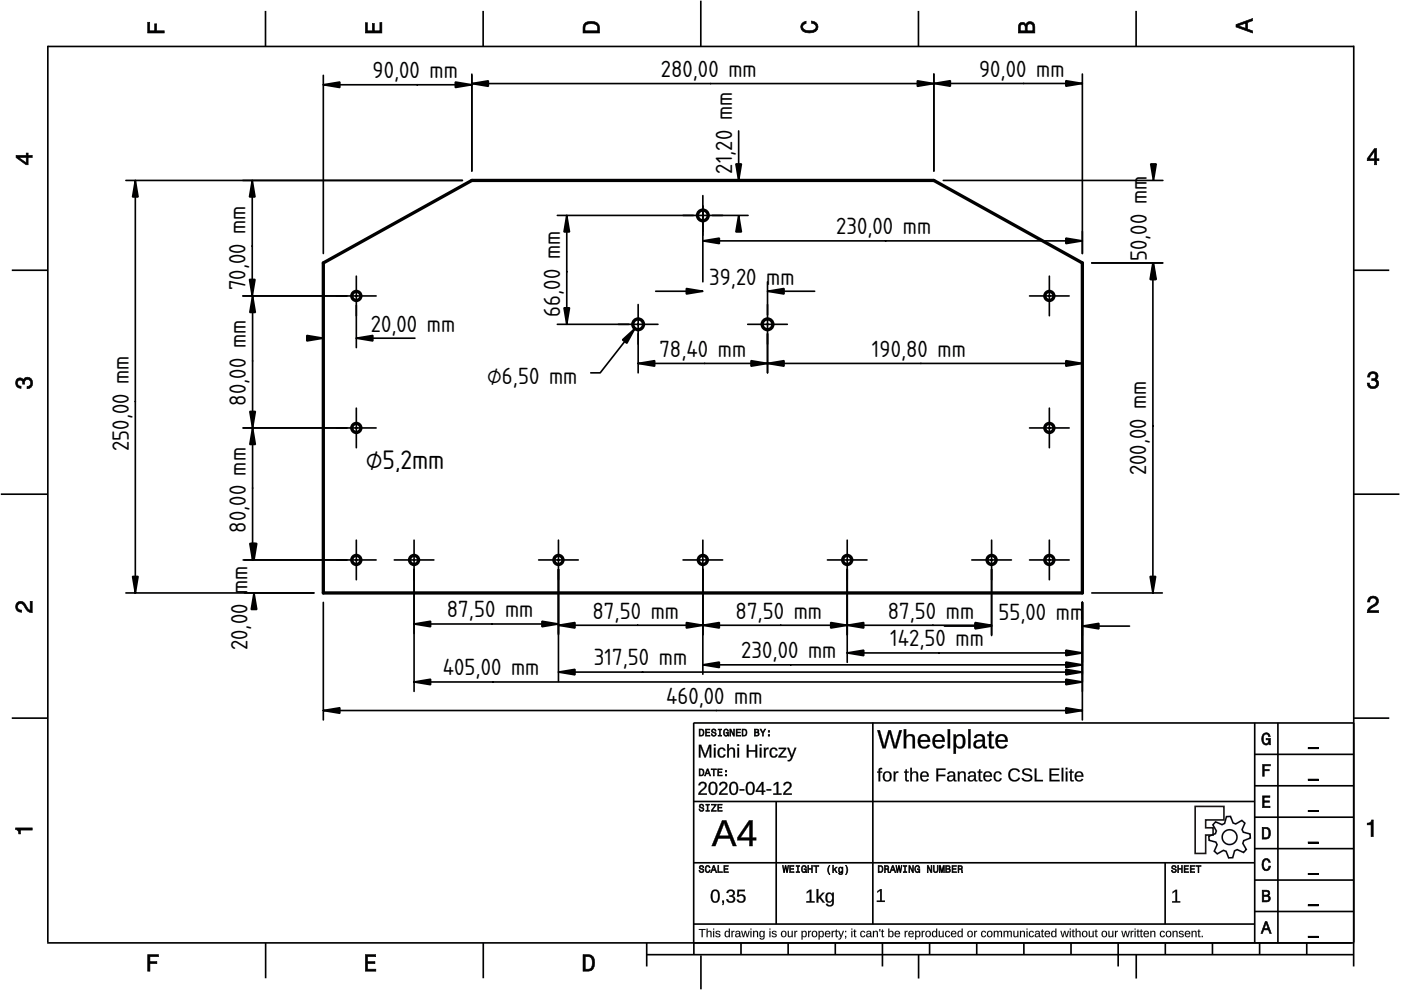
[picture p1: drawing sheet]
<svg xmlns="http://www.w3.org/2000/svg" width="297mm" height="210mm" viewBox="0 0 297 210" stroke-linecap="round" stroke-linejoin="round" font-family="sans-serif">
<defs><g id="words">
<text font-size="5.3" x="77.5" y="99.5">⌀5,2mm</text>
<g font-size="4.7">
<text x="79" y="16.6">90,00 mm</text>
<text x="140.1" y="16.3">280,00 mm</text>
<text x="207.6" y="16.3">90,00 mm</text>
<text x="155.2" y="36.8" transform="rotate(-90 155.2 36.8)">21,20 mm</text>
<text x="177.3" y="49.7">230,00 mm</text>
<text x="243.2" y="55.4" transform="rotate(-90 243.2 55.4)">50,00 mm</text>
<text x="52.1" y="61.6" transform="rotate(-90 52.1 61.6)">70,00 mm</text>
<text x="150.3" y="60.4">39,20 mm</text>
<text x="78.6" y="70.3">20,00 mm</text>
<text x="118.8" y="67.1" transform="rotate(-90 118.8 67.1)">66,00 mm</text>
<text x="139.8" y="75.7">78,40 mm</text>
<text x="184.9" y="75.7">190,80 mm</text>
<text x="103.3" y="81.4">⌀6,50 mm</text>
<text x="52.2" y="86" transform="rotate(-90 52.2 86)">80,00 mm</text>
<text x="27.3" y="95.7" transform="rotate(-90 27.3 95.7)">250,00 mm</text>
<text x="243" y="100.8" transform="rotate(-90 243 100.8)">200,00 mm</text>
<text x="52.2" y="113" transform="rotate(-90 52.2 113)">80,00 mm</text>
<text x="94.7" y="130.9">87,50 mm</text>
<text x="125.6" y="131.2">87,50 mm</text>
<text x="156" y="131.2">87,50 mm</text>
<text x="188.2" y="131.2">87,50 mm</text>
<text x="211.7" y="131.4">55,00 mm</text>
<text x="52.5" y="137.9" transform="rotate(-90 52.5 137.9)">20,00 mm</text>
<text x="188.7" y="137">142,50 mm</text>
<text x="93.9" y="143.2">405,00 mm</text>
<text x="125.9" y="141.1">317,50 mm</text>
<text x="157.1" y="139.6">230,00 mm</text>
<text x="141.2" y="149.2">460,00 mm</text>
</g>
</g></defs>
<g fill="none" stroke="#000" stroke-width=".35">
<path d="M10.1 9.7v190.1M10.1 9.9h277M56.3 2.3v7.5M102.4 2.3v7.5M148.6 .1v9.8M194.7 2.3v7.5M240.9 2.3v7.5M287 9.7v195.2M2.5 57.3h7.5M287.1 57.3h7.4M.2 104.8h10M287 104.8h9.7"/>
<path d="M2.5 152.3h7.5M147 153.3h140.1M147.1 153.3v49.1M185.1 153.2v42.8M266 159.9h21M266 153.3v46.7M270.9 153.3v46.7M287.1 152.3h7.4M147 169.9h119M164.6 169.9v26M266 179.9h21M266 173.3h21"/>
<path d="M266 166.6h21M10 199.9h277.1M56.3 199.9v7.5M102.5 199.9v7.5M137.1 199.9v5M147 195.9h119M147 182.9h119M157.1 199.9v2.5M167.1 199.9v2.5M177.1 199.9v2.5M187.1 199.9v5M197.1 199.9v2.5"/>
<path d="M207.1 199.9v2.5M217.1 199.9v2.5M227.1 199.9v2.5M237.1 199.9v5M247 182.9v13M247.1 199.9v2.5M257.1 199.9v2.5M266 193.3h21M266 186.6h21M267.1 199.9v2.5M277.1 199.9v2.5M137.1 202.4h150"/>
<path d="M148.6 202.6v7.2M194.8 202.4v5.1M240.9 202.4v5.1"/>
</g>
<g fill="#000">
<path d="M31.3 4.7h.4v1.8h1.1v-1.4h.4v1.4h1.6v.5h-3.5z" fill-rule="evenodd"/>
<path d="M77.5 4.8h.4v1.7h1v-1.5h.5v1.5h1.1v-1.7h.5v2.2h-3.5z" fill-rule="evenodd"/>
<path d="M124.1 4.9a2.19 2.19 0 0 0-.5 2.1h3.5v-1.2a1.42 1.42 0 0 0-1.7-1.3zM124.3 5.2a2.14 2.14 0 0 1 2.3 .3l.1 1h-2.7l.1-1z" fill-rule="evenodd"/>
<path d="M170.1 4.9l.8-.4v.5a.7 .7 0 0 0-.7 .5 .7 .7 0 0 0 .3 .8 1.69 1.69 0 0 0 2.5-.6 .9 .9 0 0 0-.9-.8v-.5a1.24 1.24 0 0 1 1.3 1.1 1.24 1.24 0 0 1-1 1.4 2.22 2.22 0 0 1-2.5-.7l-.1-.5z" fill-rule="evenodd"/>
<path d="M216.1 5l-.2 .8v1.2h3.5v-1.3a.98 .98 0 0 0-.7-1.1 .98 .98 0 0 0-1.2 .6 .84 .84 0 0 0-1.4-.2zM216.4 5.3a.54 .54 0 0 1 .7-.1 .54 .54 0 0 1 .3 .6v.7h-1.1zM217.9 5.2a.62 .62 0 0 1 .7-.1 .62 .62 0 0 1 .4 .6v.8h-1.2z" fill-rule="evenodd"/>
<path d="M262.1 5.2v.5l3.5 1.3v-.5l-1.1-.3v-1.4l1.1-.4v-.5zM262.6 5.5l1.5-.6v1.1z" fill-rule="evenodd"/>
<path d="M3.4 32.9v.5l2.1 1.5h.5v-1.5h.8v-.5h-.8v-.5h-.4v.5zM4 33.4h1.6v1.1z" fill-rule="evenodd"/>
<path d="M291.4 31.5l-1.5 2.1v.5h1.5v.8h.5v-.8h.5v-.4h-.5v-2.2zM291.4 32.1v1.6h-1.1z" fill-rule="evenodd"/>
<path d="M3.6 80.4a.86 .86 0 0 1 1.4 .1 1.06 1.06 0 0 1 1.2-.5 1.06 1.06 0 0 1 .7 1.2 1.1 1.1 0 0 1-1.2 1.2v-.4a.71 .71 0 0 0 .8-1 .71 .71 0 0 0-1.3-.1v.6h-.4a.61 .61 0 0 0-.3-.8 .61 .61 0 0 0-.8 .2 .61 .61 0 0 0 .2 .8l.6 .2v.4a1.15 1.15 0 0 1-1.2-.6 1.15 1.15 0 0 1 .3-1.3z" fill-rule="evenodd"/>
<path d="M290.3 79.1a1.08 1.08 0 0 1 1.3-.2 1.08 1.08 0 0 1 .5 1.3l-.4 .2a1.06 1.06 0 0 1 .6 1.3 1.06 1.06 0 0 1-1.2 .7 1.1 1.1 0 0 1-1.2-1.2h.4a.71 .71 0 0 0 1 .8 .71 .71 0 0 0 .1-1.3h-.6v-.4a.61 .61 0 0 0 .8-.3 .61 .61 0 0 0-.2-.8 .61 .61 0 0 0-.8 .2l-.2 .5h-.4z" fill-rule="evenodd"/>
<path d="M3.6 127.8a1.22 1.22 0 0 1 2 .7l.4 .6 .4 .3v-1.9h.4v2.4a1.8 1.8 0 0 1-1.7-1.4 .71 .71 0 0 0-.9-.5 .71 .71 0 0 0-.5 .8 .71 .71 0 0 0 .9 .6v.4a1.18 1.18 0 0 1-1.2-.6 1.18 1.18 0 0 1 .2-1.4z" fill-rule="evenodd"/>
<path d="M290.3 126.7a1.18 1.18 0 0 1 1.9 .3 1.18 1.18 0 0 1-1 1.7l-.5 .3-.3 .5h1.9v.4h-2.4a1.8 1.8 0 0 1 1.4-1.7 .71 .71 0 0 0 .5-.9 .71 .71 0 0 0-.9-.5 .71 .71 0 0 0-.5 .8h-.4z" fill-rule="evenodd"/>
<path d="M148.2 154.6v1.5h.5a.77 .77 0 0 0 .6-.8 .77 .77 0 0 0-.6-.7zM148.4 154.8a.58 .58 0 0 1 .7 .5 .58 .58 0 0 1-.7 .6zM149.6 154.6v1.5h.9v-.2h-.7v-.5h.6v-.2h-.6v-.4h.7v-.2zM151 154.7a.53 .53 0 0 0 0 .6 .53 .53 0 0 0 .6 .2 .32 .32 0 0 1-.3 .5 .32 .32 0 0 1-.3-.4h-.2a.5 .5 0 0 0 .7 .5 .5 .5 0 0 0 .1-.8l-.4-.1a.28 .28 0 0 1-.1-.4 .28 .28 0 0 1 .4-.1 .28 .28 0 0 1 .1 .3h.2a.51 .51 0 0 0-.3-.4 .51 .51 0 0 0-.5 .1zM152.3 154.6v.2h.2v1.1h-.2v.2h.7v-.2h-.3v-1.1h.3v-.2zM153.5 154.7a.81 .81 0 0 0 .5 1.4l.3-.2 .2 .2v-.8h-.6v.1h.4l-.2 .5a.6 .6 0 0 1-.5-.6 .6 .6 0 0 1 .4-.6l.2 .3h.2l-.1-.3a.53 .53 0 0 0-.8 0zM154.7 154.6v1.5h.2v-1.3l.6 1.3h.2v-1.5h-.2v1.2l-.5-1.2zM156.1 154.6v1.5h.9v-.2h-.7v-.5h.6v-.2h-.6v-.4h.7v-.2zM157.3 154.6v1.5h.5a.77 .77 0 0 0 .6-.8 .77 .77 0 0 0-.6-.7zM157.5 154.8a.58 .58 0 0 1 .7 .5 .58 .58 0 0 1-.7 .6zM159.9 154.6v1.5h.6a.42 .42 0 0 0 .5-.3 .42 .42 0 0 0-.3-.5l.2-.2-.1-.4zM160.1 154.8h.3a.23 .23 0 0 1 .3 .2 .23 .23 0 0 1-.3 .2h-.3zM160.1 155.4h.4a.26 .26 0 0 1 .3 .2 .26 .26 0 0 1-.3 .3h-.4zM161.1 154.6l.5 .9v.6h.2v-.6l.5-.9h-.2l-.4 .7-.3-.7zM162.9 155.8v.3h.3v-.3zM162.9 154.9v.3h.3v-.3z" fill-rule="evenodd"/>
<path d="M267.8 155.7a.85 .85 0 0 1 .9-.3 .85 .85 0 0 1 .6 .8h-.3l-.1-.3a.49 .49 0 0 0-.4-.3 .49 .49 0 0 0-.5 .3 1.2 1.2 0 0 0 .4 1.8 .66 .66 0 0 0 .6-.8h-.6v-.3h.9v1.3h-.1l-.1-.3-.3 .3a.85 .85 0 0 1-1.2-.7v-1.1z" fill-rule="evenodd"/>
<path d="M3.3 175.5h3.5v.5h-2.5v.8h-.3a.77 .77 0 0 0-.7-.9z" fill-rule="evenodd"/>
<path d="M148.4 170.6a.53 .53 0 0 0 0 .6 .53 .53 0 0 0 .6 .2 .32 .32 0 0 1-.3 .5 .32 .32 0 0 1-.3-.4h-.2a.5 .5 0 0 0 .7 .6 .5 .5 0 0 0 .1-.9l-.4-.1a.28 .28 0 0 1-.1-.4 .28 .28 0 0 1 .4-.1 .28 .28 0 0 1 .1 .4h.2a.51 .51 0 0 0-.3-.5 .51 .51 0 0 0-.5 .1zM149.7 170.5v.2h.2v1.1h-.2v.2h.7v-.2h-.3v-1.1h.3v-.2zM150.8 170.5v.2h.8l-.8 1.3h1.1v-.2h-.9l.9-1.3zM152.2 170.5v1.5h.9v-.2h-.7v-.5h.6v-.2h-.6v-.4h.7v-.2z" fill-rule="evenodd"/>
<path d="M148.2 163v1.5h.5a.77 .77 0 0 0 .6-.7 .77 .77 0 0 0-.6-.8zM148.4 163.2a.57 .57 0 0 1 .7 .6 .57 .57 0 0 1-.7 .5zM149.9 163l-.5 1.5h.2l.1-.4h.6l.2 .4h.2l-.6-1.5zM150 163.2l.3 .7h-.5zM150.8 163v.2h.4v1.3h.2v-1.3h.5v-.2zM152.2 163v1.5h.9v-.2h-.7v-.5h.6v-.2h-.6v-.4h.7v-.2zM153.8 164.2v.3h.3v-.3zM153.8 163.4v.3h.3v-.3z" fill-rule="evenodd"/>
<path d="M267.7 168.7h1.5v.3h-1.2v.8h1.1v.3h-1.1v.8h1.3v.3h-1.6z" fill-rule="evenodd"/>
<path d="M267.7 162.1h1.6v.3h-1.3v.7h1.1v.3h-1.1v1.2h-.3z" fill-rule="evenodd"/>
<path d="M267.6 175.4v2.5h.8a1.37 1.37 0 0 0 .7-2.2 1.56 1.56 0 0 0-1.5-.3zM267.9 175.7a.98 .98 0 0 1 1.2 .7 .98 .98 0 0 1-.7 1.2h-.5z" fill-rule="evenodd"/>
<path d="M289.9 174.5a.77 .77 0 0 0 .9-.6h.4v3.5h-.5v-2.5h-.8z" fill-rule="evenodd"/>
<path d="M148.4 183.6a.53 .53 0 0 0 0 .6 .53 .53 0 0 0 .6 .2 .32 .32 0 0 1-.3 .5 .32 .32 0 0 1-.3-.4h-.2a.5 .5 0 0 0 .7 .6 .5 .5 0 0 0 .1-.9l-.4-.1a.28 .28 0 0 1-.1-.4 .28 .28 0 0 1 .4-.1 .28 .28 0 0 1 .1 .4h.2a.51 .51 0 0 0-.3-.5 .51 .51 0 0 0-.5 .1zM149.6 183.7l-.1 .2a.67 .67 0 0 0 .1 .9 .67 .67 0 0 0 .8 .1l.2-.4h-.2l-.2 .3a.6 .6 0 0 1-.5-.5 .6 .6 0 0 1 .4-.6l.3 .3h.2l-.2-.4a.5 .5 0 0 0-.8 .1zM151.2 183.5l-.5 1.5h.2l.1-.4h.6l.2 .4h.2l-.6-1.5zM151.3 183.7l.3 .7h-.5zM152.2 183.5v1.5h1v-.2h-.8v-1.3zM153.5 183.5v1.5h.9v-.2h-.7v-.5h.6v-.2h-.6v-.4h.7v-.2z" fill-rule="evenodd"/>
<path d="M165.9 183.5l.3 1.5h.1l.3-1.3 .2 1.3h.2l.2-1.5h-.1l-.2 1.3-.2-1.3h-.2l-.2 1.3-.2-1.3zM167.4 183.5v1.5h1v-.2h-.8v-.5h.7v-.2h-.7v-.4h.7v-.2zM168.8 183.5v.2h.3v1.1h-.3v.2h.7v-.2h-.2v-1.1h.2v-.2zM170.1 183.7a.82 .82 0 0 0 .5 1.3l.3-.2 .1 .2v-.8h-.5v.2h.3l-.2 .4a.6 .6 0 0 1-.5-.5 .6 .6 0 0 1 .5-.6l.2 .3h.2l-.2-.4a.53 .53 0 0 0-.7 .1zM171.3 183.5v1.5h.2v-.7h.6v.7h.2v-1.5h-.2v.6h-.6v-.6zM172.5 183.5v.2h.5v1.3h.2v-1.3h.4v-.2zM175.8 183.5a1.35 1.35 0 0 0 .2 1.9 1.84 1.84 0 0 1 0-1.9zM176.5 183.5v1.5h.2v-.4l.2-.2 .4 .6h.2l-.4-.7 .4-.5h-.2l-.6 .6v-.9zM177.9 184a.59 .59 0 0 0-.2 .7 .59 .59 0 0 0 .7 .3l.1-.2a.31 .31 0 0 1-.1 .5 .31 .31 0 0 1-.4-.2h-.2a.47 .47 0 0 0 .5 .4 .47 .47 0 0 0 .4-.5v-1.2h-.2v.2l-.3-.2zM178 184.1l.1-.1a.42 .42 0 0 1 .4 .4 .42 .42 0 0 1-.4 .5l-.1-.3zM179.3 183.5a1.85 1.85 0 0 1 0 1.9 1.22 1.22 0 0 0 0-1.9z" fill-rule="evenodd"/>
<path d="M186.2 183.5v1.5h.5a.77 .77 0 0 0 .6-.7 .77 .77 0 0 0-.6-.8zM186.4 183.7a.58 .58 0 0 1 .6 .6 .58 .58 0 0 1-.6 .5zM187.5 183.5v1.5h.2v-.6a.45 .45 0 0 1 .5 .1 .45 .45 0 0 1 .1 .5h.2l-.2-.7a.42 .42 0 0 0 .1-.5 .42 .42 0 0 0-.4-.3zM187.7 183.7h.2a.26 .26 0 0 1 .4 .3 .26 .26 0 0 1-.4 .2h-.2zM189.2 183.5l-.6 1.5h.2l.2-.4h.6l.1 .4h.2l-.5-1.5zM189.3 183.7l.2 .7h-.4zM189.9 183.5l.3 1.5h.2l.2-1.3 .2 1.3h.2l.3-1.5h-.2l-.2 1.3-.2-1.3h-.2l-.2 1.3-.2-1.3zM191.5 183.5v.2h.3v1.1h-.3v.2h.8v-.2h-.3v-1.1h.3v-.2zM192.7 183.5v1.5h.2v-1.2l.5 1.2h.3v-1.5h-.2v1.2l-.6-1.2zM194.1 183.7a.81 .81 0 0 0 .5 1.3l.3-.2 .1 .2v-.8h-.5v.2h.3l-.2 .4a.6 .6 0 0 1-.5-.5 .6 .6 0 0 1 .5-.6l.2 .3h.2l-.2-.4a.53 .53 0 0 0-.7 .1zM196.6 183.5v1.5h.2v-1.2l.6 1.2h.2v-1.5h-.2v1.2l-.6-1.2zM197.9 183.5v.9a.52 .52 0 0 0 .5 .6 .52 .52 0 0 0 .5-.6v-.9h-.2v.9a.33 .33 0 0 1-.3 .5 .33 .33 0 0 1-.3-.5v-.9zM199.2 183.5v1.5h.1v-1.4l.3 1.4h.2l.3-1.4v1.4h.1v-1.5h-.2l-.3 1.3-.3-1.3zM200.5 183.5v1.5h.6a.42 .42 0 0 0 .4-.3 .42 .42 0 0 0-.2-.5l.2-.2-.1-.4zM200.7 183.7h.3a.23 .23 0 0 1 .3 .2 .23 .23 0 0 1-.3 .2h-.3zM200.7 184.3h.3a.26 .26 0 0 1 .3 .3 .26 .26 0 0 1-.3 .2h-.3zM201.8 183.5v1.5h1v-.2h-.8v-.5h.7v-.2h-.7v-.4h.8v-.2zM203.1 183.5v1.5h.2v-.6a.45 .45 0 0 1 .5 .1 .45 .45 0 0 1 .1 .5h.2l-.2-.7a.42 .42 0 0 0 .1-.5 .42 .42 0 0 0-.4-.3zM203.3 183.7h.3a.26 .26 0 0 1 .3 .3 .26 .26 0 0 1-.4 .2h-.2z" fill-rule="evenodd"/>
<path d="M248.5 183.6a.53 .53 0 0 0 0 .6 .53 .53 0 0 0 .6 .2 .32 .32 0 0 1-.2 .5 .32 .32 0 0 1-.3-.4h-.2a.5 .5 0 0 0 .6 .6 .5 .5 0 0 0 .2-.9l-.4-.1a.28 .28 0 0 1-.1-.4 .28 .28 0 0 1 .3-.1 .28 .28 0 0 1 .2 .4h.2a.51 .51 0 0 0-.3-.5 .51 .51 0 0 0-.6 .1zM249.7 183.5v1.5h.2v-.7h.6v.7h.2v-1.5h-.2v.6h-.6v-.6zM251 183.5v1.5h1v-.2h-.8v-.5h.7v-.2h-.7v-.4h.8v-.2zM252.3 183.5v1.5h1v-.2h-.8v-.5h.7v-.2h-.7v-.4h.8v-.2zM253.5 183.5v.2h.5v1.3h.2v-1.3h.5v-.2z" fill-rule="evenodd"/>
<path d="M268.3 195.4l-1 2.5h.4l.2-.7h1l.3 .7h.3l-.9-2.5zM268.4 195.8l.4 1.1h-.7z" fill-rule="evenodd"/>
<path d="M267.6 188.7v2.5h1a.7 .7 0 0 0 .7-.5 .7 .7 0 0 0-.4-.8 .61 .61 0 0 0 .3-.8 .61 .61 0 0 0-.7-.4zM267.9 189h.6a.38 .38 0 0 1 .4 .4 .38 .38 0 0 1-.5 .4h-.5zM267.9 190.1h.6a.44 .44 0 0 1 .5 .4 .44 .44 0 0 1-.5 .4h-.6z" fill-rule="evenodd"/>
<path d="M267.8 182.3a.85 .85 0 0 1 .9-.3 .85 .85 0 0 1 .6 .8h-.3l-.1-.2a.47 .47 0 0 0-.4-.3 .47 .47 0 0 0-.4 .3 1.21 1.21 0 0 0 .4 1.7 .64 .64 0 0 0 .5-.7h.4a.89 .89 0 0 1-.8 1 .89 .89 0 0 1-1-.7v-1.1z" fill-rule="evenodd"/>
<path d="M31.3 202.4h2.3v.4h-1.8v1.1h1.5v.4h-1.5v1.6h-.5z" fill-rule="evenodd"/>
<path d="M77.5 202.4h2.1v.4h-1.7v1.1h1.6v.4h-1.6v1.2h1.8v.4h-2.2z" fill-rule="evenodd"/>
<path d="M123.6 202.4v3.5h1.2a1.42 1.42 0 0 0 1.3-1.7 1.38 1.38 0 0 0-1.3-1.8zM124.1 202.8l1 .1a1.89 1.89 0 0 1 0 2.5l-1 .1z" fill-rule="evenodd"/>
</g>
<g fill="#000">
<path d="M186 189l.6-.5h.4v2.4h.6v.3h-1.7v-.3h.7v-2.1l-.6 .5zM248.6 189.1l.6-.4h.4v2.4h.6v.3h-1.7v-.3h.7v-2.1l-.6 .4z"/>
<path d="M31.3 4.7v2.3h3.5v-.5l-1.7 .1 .1-1.5h-.4l.1 1.5h-1.2v-1.9zM31.3 4.7h.5l-.1 1.8h1.1l-.1-1.5h.6l-.1 1.5h1.7v.6h-3.6z"/>
<path d="M77.5 4.8v2.2h3.5v-2.2h-.5l.1 1.8h-1.3v-1.6h-.4l.1 1.6h-1.2l.1-1.8zM77.4 4.8h.6l-.1 1.7h1v-1.6h.5v1.6h1.1v-1.8h.5v2.4h-3.6z"/>
<path d="M124.1 4.9l-.5 .6v1.5h3.5l-.1-1.7-.3-.4-1.3-.4zM124 4.8l.6-.3h.8l.7 .1 .6 .2 .4 .5 .1 1.8h-3.7l.1-1.6zM124.3 5.2l1.1-.2 1 .2 .3 .3 .1 1.1h-2.8v-1.1zM124.3 5.2l-.2 .3-.1 1h2.7l-.1-1-.2-.3-1-.2z"/>
<path d="M170.1 4.9l-.3 .8 .1 .5 .3 .4 .6 .3h1.6l.6-.3 .3-.4 .2-.5-.1-.5-.8-.6-.5-.2v.5l.7 .2 .3 .6-.1 .4-.8 .4h-1.2l-.5-.2-.3-.2v-.7l.4-.4h.3v-.5zM170 4.9l1-.5v.6l-.4 .1-.4 .4 .1 .5 .7 .5h1.2l.5-.2 .3-.6-.2-.5-.8-.2v-.6l.7 .1 .7 .7 .1 .5-.1 .6-.4 .4-.6 .3h-1.6l-.6-.3-.4-.4-.1-.6z"/>
<path d="M216.1 5l-.2 .8v1.2h3.5l-.1-1.8-.5-.6h-.4l-.6 .1-.3 .6-.5-.5h-.6zM216.1 4.9l.3-.2h.6l.5 .5 .1-.3 .4-.3h.8l.6 .6 .1 1.9h-3.7v-1.4zM216.4 5.3l.4-.2 .5 .2 .1 1.3h-1.1zM216.4 5.3l-.1 1.2h1.1l-.2-1.1-.4-.2zM217.9 5.2l.5-.2 .5 .2 .2 1.4h-1.4zM217.9 5.2l-.1 1.3h1.2l-.2-1.3-.4-.1z"/>
<path d="M262.1 5.2v.5l3.5 1.3v-.5l-1.1-.3v-1.5l1.1-.3v-.5zM262 5.2l3.6-1.4v.6l-1.1 .4v1.4l1.1 .3v.6l-3.6-1.3zM262.4 5.5l1.8-.7v1.3zM262.6 5.4l1.5 .6v-1.1l-1.5 .6z"/>
<path d="M3.4 32.9v.5l2.1 1.5h.5l-.1-1.6 .9 .1v-.5l-.9 .1 .1-.6h-.4v.6zM3.3 32.9h2.3l-.1-.5h.5v.5h.9v.6l-.9-.1v1.6h-.5l-2.2-1.6zM3.8 33.3h1.8v1.3zM4 33.3l1.6 1.2v-1.1l-1.6 .1z"/>
<path d="M291.4 31.5l-1.5 2.1v.5l1.6-.1-.1 .9h.5l-.1-.9 .6 .1v-.4h-.6l.1-2.2zM291.4 31.4h.5v2.3l.5-.1v.5h-.5v.9h-.6l.1-.9h-1.6v-.5zM291.5 31.9v1.8h-1.3zM291.3 32.1h.2l-1.1 1.6-.1-.1 1.1 .1z"/>
<path d="M3.6 80.4l-.3 .8 .1 .5 .6 .6h.5v-.4l-.6-.1-.2-.6 .1-.5 .5-.2 .4 .2 .1 .8h.4v-.6l.3-.5 .6 .1 .3 .1 .1 .3v.6l-.4 .5h-.4v.4l.6-.1 .5-.6v-1l-.5-.6-.8-.1-.4 .3-.1 .4-.3-.5-.5-.1zM3.5 80.3l.8-.3 .4 .2 .3 .3v-.2l.5-.4 .8 .1 .6 .7v1l-.6 .7-.6 .1v-.6h.4l.4-.4-.2-.8-.7-.2-.4 .4 .1 .6h-.6v-.7l-.4-.2-.4 .2-.2 .4 .2 .5 .6 .1v.6l-.6-.1-.6-.6-.1-.5z"/>
<path d="M290.3 79.1l-.3 .8h.4v-.3l.4-.4 .8 .1 .1 .7-.4 .3h-.5v.4l.9 .1 .2 .5-.2 .6-.3 .1h-.7l-.2-.2-.2-.6h-.4l.1 .5 .6 .6h1l.4-.2 .3-.8-.1-.5-.6-.4 .5-.2v-.9l-.6-.4-.4-.1zM290.2 79l.9-.3 .8 .3 .3 .3-.1 .9-.4 .2 .5 .3 .2 .6-.4 .9-.4 .2h-1.1l-.6-.6-.1-.6h.6l.1 .6 .6 .2 .5-.2 .2-.5-.2-.5-.5-.1-.3 .1v-.6l.5 .1 .4-.3-.2-.7h-.7l-.4 .3 .1 .4h-.6l.1-.6z"/>
<path d="M3.6 127.8l-.3 .8 .3 .9 1 .3v-.4l-.7-.2-.2-.5 .2-.6 .4-.2 .7 .3 .9 1.4 .9 .3v-2.4h-.4l.1 2-.6-.4-.9-1.4-.6-.2zM3.5 127.8l.8-.4 .7 .2 1 1.5 .4 .3-.1-2h.6v2.6l-1-.3-1-1.4-.6-.3-.4 .2-.2 .5 .2 .5 .7 .1v.6l-.6-.1-.4-.3-.4-.9z"/>
<path d="M290.3 126.7l-.3 .9h.4l.1-.6 .6-.3 .6 .2 .2 .5-.3 .7-1.5 .9-.2 .9h2.4v-.4h-2l.3-.5 1.3-.7 .4-.9-.1-.4-.6-.6-1 .1zM290.2 126.6l.9-.3 .9 .3 .3 .4v.4l-.2 .7-1.4 .9-.3 .5 1.9-.1v.6h-2.5l.3-1.1 1.4-.9 .3-.6-.2-.4-.5-.2-.5 .2-.1 .7h-.6l.1-.7z"/>
<path d="M148.2 154.6v1.5l.8-.1 .2-.4v-.7l-.3-.3zM148.2 154.5h.7l.4 .3v.9l-.3 .4h-.8zM148.4 154.7l.6 .1 .1 .8-.2 .3-.5 .1zM148.4 154.8v1.1h.5l.1-.3v-.7zM149.6 154.6v1.5h.9v-.2l-.8 .1v-.7h.7v-.1l-.7 .1v-.6l.8 .1v-.2zM149.5 154.5h1.1v.3h-.8v.4l.7-.1v.4l-.7-.1v.5l.8-.1v.3h-1.1zM151 154.7l-.2 .3 .1 .3 .7 .1 .1 .3-.2 .3-.5-.1v-.3h-.2v.2l.3 .3h.5l.2-.3v-.3l-.7-.3-.1-.3 .2-.2h.4v.3h.2v-.2l-.3-.2zM150.9 154.6l.7-.1 .3 .3v.3h-.3l-.1-.3-.2-.1-.3 .3 .1 .1 .8 .3v.5l-.3 .2h-.5l-.3-.3-.1-.3h.3l.1 .3 .2 .1 .4-.2-.9-.5zM152.3 154.6v.2l.3-.1v1.3l-.3-.1v.2h.7v-.2l-.3 .1v-1.3l.3 .1v-.2zM152.2 154.5h.9v.3h-.4v1.1l.4-.1v.3h-.9v-.3h.3v-1h-.3zM153.5 154.7l-.1 .6 .1 .6 .5 .2 .4-.4 .1 .4v-.8h-.6v.1h.4l-.2 .6-.4-.1-.2-.3 .1-.8 .5-.1 .1 .3h.2l-.1-.3-.4-.2zM153.5 154.7l.4-.2 .4 .1 .2 .5h-.3l-.1-.3-.3-.1-.2 .4v.5l.2 .3h.3l.2-.5-.4 .1v-.3h.6v.9h-.2v-.2l-.4 .3-.4-.3-.2-.6zM154.7 154.6v1.5h.2v-1.3h.1l.5 1.3h.2v-1.5h-.2l.1 1.2h-.1l-.5-1.2zM154.7 154.5h.3l.5 1.3v-1.3h.3v1.6h-.4l-.5-1.3 .1 1.3h-.3zM156.1 154.6v1.5h.9v-.2l-.8 .1v-.7h.7v-.1l-.7 .1v-.6l.8 .1v-.2zM156 154.5h1.1v.3h-.8v.4l.7-.1v.4l-.7-.1v.5l.8-.1v.3h-1.1zM157.3 154.6v1.5l.8-.1 .2-.4v-.7l-.3-.3zM157.3 154.5h.7l.4 .3v.9l-.3 .4h-.8zM157.5 154.7l.6 .1 .1 .8-.2 .3-.5 .1zM157.5 154.8v1.1h.5l.2-.3-.1-.7zM159.9 154.6v1.5l.8-.1 .2-.2 .1-.3-.4-.2 .3-.2v-.3l-.2-.2zM159.9 154.5h.8l.2 .3v.4l-.2 .1 .3 .2-.1 .5-1 .1zM160.1 154.7h.5a.28 .28 0 0 1 .2 .3 .28 .28 0 0 1-.2 .2l-.5 .1zM160.1 154.8v.4l.6-.1-.1-.3zM160.1 155.3l.6 .1v.5l-.6 .1zM160.1 155.4v.5l.6-.1v-.4zM161.1 154.6l.6 .9-.1 .6h.2v-.6l.5-.9h-.2l-.4 .8-.3-.8zM161 154.5h.4l.3 .8 .4-.8h.3l-.6 1 .1 .6h-.3v-.6zM162.9 155.8v.3h.3v-.3zM162.8 155.7h.4v.4h-.4zM162.9 154.9v.3h.3v-.3zM162.8 154.8h.4v.5h-.4z"/>
<path d="M186 154.8h.5l1 3.4 .9-3.4h.5l.9 3.4 .9-3.4h.5l-1.1 3.9h-.6l-.9-3.3-.8 3.3h-.7zM191.6 154.6h.5v1.6a.99 .99 0 0 1 1.1-.5 .99 .99 0 0 1 .8 1v2h-.5v-1.9a.7 .7 0 0 0-.8-.8 .7 .7 0 0 0-.6 .9v1.8h-.5zM195 156a1.34 1.34 0 0 1 1.6-.2 1.34 1.34 0 0 1 .6 1.5h-2.1a.86 .86 0 0 0 .5 1 .86 .86 0 0 0 1.1-.4l.4 .1a1.42 1.42 0 0 1-1.9 .5 1.42 1.42 0 0 1-.6-1.8zM195.4 156.2l-.3 .7h1.6a.8 .8 0 0 0-.4-.8 .8 .8 0 0 0-.9 .1zM198.1 156a1.34 1.34 0 0 1 1.6-.2 1.34 1.34 0 0 1 .6 1.5h-2.1a.86 .86 0 0 0 .5 1 .86 .86 0 0 0 1.1-.4l.4 .1a1.42 1.42 0 0 1-1.9 .5 1.42 1.42 0 0 1-.6-1.8zM198.5 156.2l-.3 .7h1.6a.8 .8 0 0 0-.4-.8 .8 .8 0 0 0-.9 .1zM200.9 154.6h.5v4.1h-.5zM202.2 155.7h.4l.1 .5a1.13 1.13 0 0 1 1.4-.4 1.13 1.13 0 0 1 .6 1.4 1.15 1.15 0 0 1-.5 1.3 1.15 1.15 0 0 1-1.4-.1l-.1-.2v1.6h-.5zM202.9 156.3l-.2 .5a1.14 1.14 0 0 0 .8 1.5 1.09 1.09 0 0 0 .6-1.5 .71 .71 0 0 0-.4-.7 .71 .71 0 0 0-.8 .2zM205.3 154.6h.5v4.1h-.5zM206.7 156a1.35 1.35 0 0 1 2.1 .3v1.6a.33 .33 0 0 0 .1 .4 .33 .33 0 0 0 .4 0v.3l-.2 .1a.54 .54 0 0 1-.8-.6 .97 .97 0 0 1-1.4 .5 .97 .97 0 0 1-.1-1.5l1.5-.2a.67 .67 0 0 0-.4-.9 .67 .67 0 0 0-.9 .5l-.5-.1zM207 157.4a.59 .59 0 0 0 .1 .9 .59 .59 0 0 0 .9-.1l.3-.5v-.5h-.9zM209.8 155h.4v.7h.5v.4h-.5v1.8a.4 .4 0 0 0 .6 .4v.3a.75 .75 0 0 1-1.1-.6v-1.9h-.4v-.4h.4zM211.4 156a1.34 1.34 0 0 1 1.6-.2 1.34 1.34 0 0 1 .7 1.5h-2.1a.86 .86 0 0 0 .5 1 .86 .86 0 0 0 1.1-.4l.4 .1a1.42 1.42 0 0 1-1.9 .5 1.42 1.42 0 0 1-.6-1.8zM211.8 156.2l-.2 .7h1.6a.8 .8 0 0 0-.5-.8 .8 .8 0 0 0-.9 .1z"/>
<path d="M186 154.8h.6l.9 3.4 .8-3.4h.6l.9 3.4 .9-3.4h.6l-1.2 3.9h-.7l-.8-3.3-.8 3.3h-.7zM186 154.8l1.1 3.9h.7l.8-3.4 .9 3.4h.6l1.1-3.9h-.5l-.9 3.4-.9-3.4h-.5l-.9 3.5-1-3.5zM191.6 154.6h.6l-.1 1.6a1 1 0 0 1 1.2-.5 1 1 0 0 1 .7 1v2h-.5v-1.9a.67 .67 0 0 0-.8-.7 .67 .67 0 0 0-.5 .8v1.8h-.6zM191.6 154.6v4.1h.5v-1.8a.73 .73 0 0 1 .6-.9 .73 .73 0 0 1 .8 .8v1.9h.5v-2a1 1 0 0 0-.8-1 1 1 0 0 0-1.1 .5v-1.6zM195 156a1.36 1.36 0 0 1 1.6-.2 1.36 1.36 0 0 1 .6 1.5h-2.1a.84 .84 0 0 0 .6 1 .84 .84 0 0 0 1-.4l.5 .1a1.44 1.44 0 0 1-2 .6 1.44 1.44 0 0 1-.6-1.9zM195 156a1.81 1.81 0 0 0 .4 2.6 1.34 1.34 0 0 0 1.7-.6l-.4-.1a.75 .75 0 0 1-1 .5 .92 .92 0 0 1-.6-1.1h2.1a1.31 1.31 0 0 0-.6-1.5 1.31 1.31 0 0 0-1.6 .2zM195.4 156.2l-.3 .7h1.6a.77 .77 0 0 0-.4-.8 .77 .77 0 0 0-.9 .1zM195.4 156.2a.81 .81 0 0 1 .9-.1 .81 .81 0 0 1 .4 .8h-1.6zM198.1 156a1.36 1.36 0 0 1 1.6-.2 1.36 1.36 0 0 1 .6 1.5h-2.1a.84 .84 0 0 0 .6 1 .84 .84 0 0 0 1-.4l.5 .1a1.44 1.44 0 0 1-2 .6 1.44 1.44 0 0 1-.6-1.9zM198.1 156a1.81 1.81 0 0 0 .4 2.6 1.34 1.34 0 0 0 1.7-.6l-.4-.1a.75 .75 0 0 1-1 .5 .92 .92 0 0 1-.6-1.1h2.1a1.31 1.31 0 0 0-.6-1.5 1.31 1.31 0 0 0-1.6 .2zM198.5 156.2l-.3 .7h1.6a.77 .77 0 0 0-.4-.8 .77 .77 0 0 0-.9 .1zM198.5 156.2a.81 .81 0 0 1 .9-.1 .81 .81 0 0 1 .4 .8h-1.6zM200.9 154.6h.6v4.1h-.6zM200.9 154.6v4.1h.5v-4.1zM202.1 155.7h.6l-.1 .5a1.15 1.15 0 0 1 1.5-.5 1.15 1.15 0 0 1 .6 1.5 1.16 1.16 0 0 1-.6 1.4 1.16 1.16 0 0 1-1.5-.4l.1 1.6h-.5zM202.2 155.7v4.1h.5v-1.6a1.12 1.12 0 0 0 1.4 .4 1.12 1.12 0 0 0 .5-1.4 1.12 1.12 0 0 0-.5-1.4 1.12 1.12 0 0 0-1.5 .4v-.5zM202.9 156.3l-.2 .5a1.12 1.12 0 0 0 .8 1.5 1.07 1.07 0 0 0 .6-1.5 .69 .69 0 0 0-.4-.7 .69 .69 0 0 0-.8 .2zM202.9 156.2a.82 .82 0 0 1 1 0 .82 .82 0 0 1 .3 1 .83 .83 0 0 1-.3 1 .83 .83 0 0 1-1.1-.1l-.2-.9zM205.3 154.6h.5v4.1h-.5zM205.3 154.6v4.1h.5v-4.1zM206.7 156a1.38 1.38 0 0 1 2.1 .3l.1 1.8 .1 .2h.3v.4h-.2a.54 .54 0 0 1-.8-.6 .98 .98 0 0 1-1.6 .4 .98 .98 0 0 1 .5-1.6h1.1a.66 .66 0 0 0-.5-.8 .66 .66 0 0 0-.8 .4h-.5zM206.7 156l-.2 .4 .5 .1a.61 .61 0 0 1 1-.5 .67 .67 0 0 1 .3 .9h-.6a.96 .96 0 0 0-1.2 .6 .96 .96 0 0 0 .5 1.2 .96 .96 0 0 0 1.2-.5l.2-.1a.58 .58 0 0 0 .8 .5l.1-.2a.36 .36 0 0 1-.4-.1 .36 .36 0 0 1-.1-.4v-1.3a1.19 1.19 0 0 0-1.9-.7zM207.1 157.4a.57 .57 0 0 0 0 .9 .57 .57 0 0 0 .8-.2l.3-.4 .1-.5zM207 157.4l.4-.2h.9a.86 .86 0 0 1-.3 1 .86 .86 0 0 1-1.1-.1zM209.8 155h.4v.7h.5v.4h-.5v1.8a.39 .39 0 0 0 .6 .3v.5a.82 .82 0 0 1-1.1-.7v-1.9h-.4v-.4h.4zM209.8 155l-.1 .7h-.4v.4l.4-.1v2a.72 .72 0 0 0 1.1 .6v-.3a.43 .43 0 0 1-.7-.4v-1.9l.6 .1v-.4h-.6l.1-.7zM211.4 156a1.36 1.36 0 0 1 1.7-.2 1.36 1.36 0 0 1 .6 1.5h-2.1a.84 .84 0 0 0 .5 1 .84 .84 0 0 0 1.1-.4l.4 .1a1.44 1.44 0 0 1-1.9 .6 1.44 1.44 0 0 1-.6-1.9zM211.4 156a1.81 1.81 0 0 0 .4 2.6 1.34 1.34 0 0 0 1.8-.6l-.4-.1a.75 .75 0 0 1-1 .5 .92 .92 0 0 1-.6-1.1h2a1.31 1.31 0 0 0-.6-1.5 1.31 1.31 0 0 0-1.6 .2zM211.9 156.2l-.3 .7h1.5a.77 .77 0 0 0-.4-.8 .77 .77 0 0 0-.8 .1zM211.8 156.2a.81 .81 0 0 1 1-.1 .81 .81 0 0 1 .4 .8h-1.7z"/>
<path d="M267.8 155.7l-.3 1 .3 .9 .3 .3 .5 .1 .4-.2 .1-.4 .1 .5h.1v-1.3h-.9v.3l.7-.1-.1 .4-.3 .5h-.5l-.4-.6 .1-1.2 .3-.3h.5l.3 .3v.3h.3l-.3-.6-.5-.3zM267.7 155.7l.3-.3 .5-.1 .6 .2 .3 .7h-.5v-.3l-.3-.2h-.4l-.3 .5v.9l.3 .5h.5l.3-.7h-.6v-.4h1v1.5h-.3v-.4l-.3 .3-.4 .2-.7-.4-.3-1z"/>
<path d="M277.3 158.5v.3h2.2v-.3zM277.3 158.4h2.3v.4h-2.3z"/>
<path d="M3.3 175.5v.4l.6 .2 .1 .7h.3v-.9l2.5 .1v-.5zM3.2 175.5h3.7v.6l-2.6-.1 .1 .9h-.5l-.1-.7-.6-.3z"/>
<path d="M148.3 165.9a.91 .91 0 0 1 1.4 .2 .91 .91 0 0 1-.5 1.3l-.8 .8h1.5v.3h-1.9l.2-.5 .5-.6a.87 .87 0 0 0 .6-1.2l-.5-.1-.3 .4h-.5zM148.4 166l-.3 .5h.3a.54 .54 0 0 1 .8-.4 .54 .54 0 0 1 .1 .9l-1 .9-.2 .6h1.8v-.3l-1.5 .1 .1-.2a3.1 3.1 0 0 0 1.3-1.8 .87 .87 0 0 0-1.4-.3zM150.5 166a1.03 1.03 0 0 1 1.3-.1 1.03 1.03 0 0 1 .3 1.3 1.04 1.04 0 0 1-.9 1.4 1.04 1.04 0 0 1-1-1.4zM150.5 166.1l-.2 .8a1.12 1.12 0 0 0 .1 1.2 1.12 1.12 0 0 0 1.1 .4 1.8 1.8 0 0 0 0-2.6l-.5-.1zM150.8 166.2l-.2 1a.72 .72 0 0 0 .1 .7 .72 .72 0 0 0 .7 .3l.2-.3 .1-.7a.72 .72 0 0 0 0-.8 .72 .72 0 0 0-.8-.3zM150.8 166.1a.66 .66 0 0 1 .8 .1 .66 .66 0 0 1 .2 .8 .95 .95 0 0 1-.8 1.3 1.73 1.73 0 0 1-.2-2.2zM152.7 165.9a.91 .91 0 0 1 1.4 .2 .91 .91 0 0 1-.5 1.3l-.8 .8h1.5v.3h-1.9l.2-.5 .5-.6a.87 .87 0 0 0 .6-1.2l-.5-.1-.3 .4h-.5zM152.7 166l-.2 .5h.3a.54 .54 0 0 1 .8-.4 .54 .54 0 0 1 .1 .9l-1 .9-.2 .6h1.8v-.3l-1.5 .1 .1-.2a3.1 3.1 0 0 0 1.3-1.8 .87 .87 0 0 0-1.5-.3zM154.9 166a1.03 1.03 0 0 1 1.2-.1 1.03 1.03 0 0 1 .4 1.3 1.04 1.04 0 0 1-.9 1.4 1.04 1.04 0 0 1-1-1.4zM154.9 166.1l-.3 .8a1.12 1.12 0 0 0 .2 1.2 1.12 1.12 0 0 0 1.1 .4 1.8 1.8 0 0 0 0-2.6l-.5-.1zM155.2 166.2l-.2 1a.72 .72 0 0 0 .1 .7 .72 .72 0 0 0 .7 .3l.2-.3 .1-.7a.72 .72 0 0 0 0-.8 .72 .72 0 0 0-.8-.3zM155.2 166.1a.66 .66 0 0 1 .8 .1 .66 .66 0 0 1 .2 .8 .95 .95 0 0 1-.8 1.3 1.73 1.73 0 0 1-.2-2.2zM156.8 167.3h1v.4h-1zM156.8 167.3v.3h1v-.3zM158.4 166a1.03 1.03 0 0 1 1.3-.1 1.03 1.03 0 0 1 .3 1.3 1.04 1.04 0 0 1-.9 1.4 1.04 1.04 0 0 1-1-1.4zM158.4 166.1l-.2 .8a1.12 1.12 0 0 0 .1 1.2 1.12 1.12 0 0 0 1.1 .4 1.8 1.8 0 0 0 0-2.6l-.5-.1zM158.7 166.2l-.2 1a.72 .72 0 0 0 .1 .7 .72 .72 0 0 0 .7 .3l.2-.3 .1-.7a.72 .72 0 0 0 0-.8 .72 .72 0 0 0-.8-.3zM158.7 166.1a.66 .66 0 0 1 .8 .1 .66 .66 0 0 1 .2 .8 .95 .95 0 0 1-.8 1.3 1.73 1.73 0 0 1-.2-2.2zM161.5 165.8h.4v1.8h.4v.3h-.4v.6h-.4v-.6h-1.3v-.3zM161.5 165.8l-1.2 1.8v.3h1.3l-.1 .6h.4l-.1-.6h.4v-.3l-.4 .1 .1-1.9zM161.5 166.2l-.9 1.4h.9zM161.6 166v1.7h-1.1zM162.5 167.3h1v.4h-1zM162.5 167.3v.3h1v-.3zM164 166.2l.7-.4h.3v2.4h.7v.3h-1.8v-.3h.8v-2l-.7 .4zM164.1 166.2v.4l.6-.5v2.2l-.7-.1v.3h1.7v-.3l-.7 .1v-2.5h-.3zM166.3 165.9a.91 .91 0 0 1 1.4 .2 .91 .91 0 0 1-.5 1.3l-.8 .8h1.5v.3h-1.9l.2-.5 .5-.6a.87 .87 0 0 0 .6-1.2l-.5-.1-.3 .4h-.4zM166.4 166l-.3 .5h.3a.54 .54 0 0 1 .8-.4 .54 .54 0 0 1 .1 .9l-1 .9-.2 .6h1.8v-.3l-1.5 .1 .1-.2a3.1 3.1 0 0 0 1.3-1.8 .87 .87 0 0 0-1.4-.3z"/>
<path d="M148.3 166a.88 .88 0 0 1 1.4 .1 .88 .88 0 0 1-.5 1.3l-.8 .8h1.5v.3h-1.8a3.7 3.7 0 0 1 1.3-1.7 .51 .51 0 0 0-.3-.7 .51 .51 0 0 0-.7 .4h-.3zM150.5 166a1 1 0 0 1 1.2-.1 1 1 0 0 1 .4 1.3 1.02 1.02 0 0 1-.9 1.4 1.02 1.02 0 0 1-1-1.4zM150.8 166.2l-.2 1a.75 .75 0 0 0 .1 .8 .75 .75 0 0 0 .7 .2l.3-.3 .1-.7a.74 .74 0 0 0-.1-.8 .74 .74 0 0 0-.8-.3zM152.7 166a.88 .88 0 0 1 1.4 .1 .88 .88 0 0 1-.5 1.3l-.8 .8h1.5v.3h-1.8a3.7 3.7 0 0 1 1.3-1.7 .51 .51 0 0 0-.3-.7 .51 .51 0 0 0-.7 .4h-.3zM154.9 166a1 1 0 0 1 1.2-.1 1 1 0 0 1 .4 1.3 1.02 1.02 0 0 1-.9 1.4 1.02 1.02 0 0 1-1-1.4zM155.2 166.2l-.2 1a.75 .75 0 0 0 0 .8 .75 .75 0 0 0 .8 .2l.3-.3v-.7a.74 .74 0 0 0 0-.8 .74 .74 0 0 0-.8-.3zM156.8 167.3h1v.3h-1zM158.4 166a1 1 0 0 1 1.2-.1 1 1 0 0 1 .4 1.3 1.02 1.02 0 0 1-.9 1.4 1.02 1.02 0 0 1-1-1.4zM158.7 166.2l-.2 1a.75 .75 0 0 0 .1 .8 .75 .75 0 0 0 .7 .2l.3-.3 .1-.7a.74 .74 0 0 0-.1-.8 .74 .74 0 0 0-.8-.3zM161.5 165.8h.4v1.8h.3v.3h-.3v.6h-.4v-.6h-1.2v-.3zM161.5 166.2l-.9 1.4h.9zM162.5 167.3h1v.3h-1zM164.1 166.2l.6-.4h.3v2.4h.7v.3h-1.7v-.3h.7v-2.1l-.6 .5zM166.3 166a.88 .88 0 0 1 1.4 .1 .88 .88 0 0 1-.5 1.3l-.8 .8h1.5v.3h-1.8a3.7 3.7 0 0 1 1.3-1.7 .51 .51 0 0 0-.3-.7 .51 .51 0 0 0-.7 .4h-.3z"/>
<path d="M148.4 170.6l-.2 .3 .1 .3 .7 .2 .1 .2-.2 .3-.5-.1v-.3h-.2v.2l.3 .3h.5l.2-.2v-.4l-.7-.3-.1-.2 .2-.3 .4 .1v.3h.2v-.2l-.3-.3zM148.3 170.6l.6-.2 .3 .3 .1 .3h-.3l-.2-.3-.3 .1v.3l.5 .1 .3 .2v.4l-.3 .3h-.5l-.3-.3-.1-.3h.3l.1 .3 .2 .1 .4-.3-.9-.5zM149.7 170.5v.2l.3-.1v1.3l-.3-.1v.2h.7v-.2l-.3 .1v-1.3l.3 .1v-.2zM149.6 170.4h.9v.4h-.4v1h.4v.3h-.9v-.3h.3v-1.1l-.3 .1zM150.8 170.5v.2l1-.1-1 1.4h1.1v-.2l-1 .1 1-1.4zM150.8 170.4h1.1v.3l-.9 1.1h.9v.3h-1.2v-.3l.9-1.1v.1h-.8zM152.2 170.5v1.5h.9v-.2l-.8 .1v-.6h.7v-.2l-.7 .1v-.6l.8 .1v-.2zM152.1 170.4h1.1v.4l-.8-.1v.4h.7v.3l-.7-.1v.5h.8v.3h-1.1z"/>
<path d="M148.2 163v1.5h.8l.2-.4v-.8l-.3-.3zM148.2 163h.7l.4 .3v.8l-.3 .4-.8 .1zM148.4 163.1l.6 .2 .1 .7-.2 .4h-.5zM148.4 163.2v1.1h.5l.1-.3v-.7zM149.9 163l-.5 1.5h.2l.1-.5h.7l.1 .5h.2l-.6-1.5zM149.9 163h.3l.6 1.6h-.4l-.1-.5h-.6l-.1 .5h-.3zM150 163l.3 1h-.6zM150 163.3h.1l-.3 .6h.5zM150.8 163v.2l.5-.1-.1 1.4h.2v-1.4l.5 .1v-.2zM150.7 163h1.2v.3l-.5-.1 .1 1.4h-.3v-1.4l-.5 .1zM152.2 163v1.5h.9v-.2l-.8 .1v-.6h.7v-.2l-.7 .1v-.6l.8 .1v-.2zM152.1 163h1.1v.3l-.8-.1v.4h.7v.3l-.7-.1v.5h.8v.3h-1.1zM153.8 164.2v.3h.3v-.3zM153.7 164.1h.4v.5h-.4zM153.8 163.4v.3h.3v-.3zM153.7 163.3h.4v.4h-.4z"/>
<path d="M148.2 157.9h.5l.8 2.3 .8-2.3h.5v2.7h-.4l.1-2.4-.9 2.4h-.3l-.8-2.3v2.3h-.3zM148.2 157.9v2.7h.3v-2.6l.9 2.6h.2l.9-2.6v2.6h.3v-2.7h-.5l-.8 2.5-.8-2.5zM151.3 157.8h.4v.3h-.4zM151.4 157.8v.3h.3v-.3zM151.3 158.5h.4v2.1h-.4zM151.4 158.5v2.1h.3v-2.1zM152.4 158.7l.4-.2a.75 .75 0 0 1 1 .7h-.3a.51 .51 0 0 0-.7-.4 .51 .51 0 0 0-.3 .8 .52 .52 0 0 0 .3 .7 .52 .52 0 0 0 .7-.4l.3 .1a.92 .92 0 0 1-1.1 .6 .92 .92 0 0 1-.6-1.2zM152.4 158.8a1.04 1.04 0 0 0-.2 1.2 1.04 1.04 0 0 0 1.3 .5l.3-.5h-.3a.49 .49 0 0 1-.6 .4 .49 .49 0 0 1-.4-.5 .74 .74 0 0 1 0-.8 .74 .74 0 0 1 .7-.3l.3 .3h.3a.81 .81 0 0 0-1.4-.3zM154.2 157.8h.4l-.1 1.1a.7 .7 0 0 1 .8-.4 .7 .7 0 0 1 .6 .7v1.4h-.4v-1.3a.46 .46 0 0 0-.5-.5 .46 .46 0 0 0-.4 .6v1.2h-.4zM154.2 157.8v2.8h.3v-1.2a.52 .52 0 0 1 .5-.7 .52 .52 0 0 1 .5 .6v1.3h.3v-1.4a.7 .7 0 0 0-.5-.6 .7 .7 0 0 0-.8 .3v-1.1zM156.3 157.8h.4v.3h-.4zM156.3 157.8v.3h.4v-.3zM156.3 158.5h.4v2.1h-.4zM156.3 158.5v2.1h.4v-2.1zM158.3 157.9h.4v1.2h1.5l-.1-1.2h.5v2.7h-.5v-1.2h-1.4v1.2h-.4zM158.3 157.9v2.7h.4v-1.3h1.5v1.3h.3v-2.7h-.3v1.2h-1.5v-1.2zM161.1 157.8h.4v.3h-.4zM161.1 157.8v.3h.3v-.3zM161.1 158.5h.4v2.1h-.4zM161.1 158.5v2.1h.3v-2.1zM161.9 158.5h.4v.5l.2-.5h.5v.4h-.2a.5 .5 0 0 0-.5 .6v1.1h-.4zM162 158.5v2.1h.3v-1.1a.51 .51 0 0 1 .1-.5 .51 .51 0 0 1 .5-.2v-.3a.58 .58 0 0 0-.6 .5v-.5zM163.4 158.7l.4-.2a.75 .75 0 0 1 1 .7h-.3a.51 .51 0 0 0-.7-.4 .51 .51 0 0 0-.2 .8 .52 .52 0 0 0 .2 .7 .52 .52 0 0 0 .7-.4l.4 .1a.92 .92 0 0 1-1.2 .6 .92 .92 0 0 1-.6-1.2zM163.5 158.8a1.04 1.04 0 0 0-.2 1.2 1.04 1.04 0 0 0 1.2 .5l.3-.5h-.3a.49 .49 0 0 1-.5 .4 .49 .49 0 0 1-.5-.5 .74 .74 0 0 1 0-.8 .74 .74 0 0 1 .7-.3l.3 .3h.3a.81 .81 0 0 0-1.3-.3zM165.1 158.5h1.6v.3l-1.3 1.5h1.4v.3h-1.8v-.3l1.3-1.5h-1.2zM165.1 158.5v.3h1.3l-1.4 1.5v.3h1.8v-.3l-1.4 .1 1.3-1.6v-.3zM166.9 158.5h.4l.6 1.7 .6-1.7h.4l-.8 2.1a.81 .81 0 0 1-1.1 .8v-.3a.55 .55 0 0 0 .7-.5zM166.9 158.5l.8 2.2a.47 .47 0 0 1-.7 .4v.3h.2a.83 .83 0 0 0 .8-.8l.8-2.1h-.3l-.6 1.8-.6-1.8z"/>
<path d="M148.2 157.9h.5l.8 2.3 .8-2.3h.5v2.7h-.3v-2.4l-.9 2.4h-.2l-.9-2.4v2.4h-.3zM151.4 157.8h.3v.3h-.3zM151.4 158.5h.3v2.1h-.3zM152.4 158.7l.4-.2a.78 .78 0 0 1 1 .6h-.3a.52 .52 0 0 0-.8-.3 .52 .52 0 0 0-.2 .8 .53 .53 0 0 0 .3 .7 .53 .53 0 0 0 .7-.3h.3a.89 .89 0 0 1-1.1 .6 .89 .89 0 0 1-.6-1.2zM154.2 157.8h.3v1.1a.69 .69 0 0 1 .8-.4 .69 .69 0 0 1 .5 .7v1.4h-.3v-1.3a.49 .49 0 0 0-.5-.5 .49 .49 0 0 0-.5 .6v1.2h-.3zM156.3 157.8h.4v.3h-.4zM156.3 158.5h.4v2.1h-.4zM158.3 157.9h.4v1.2h1.5v-1.2h.3v2.7h-.3v-1.2h-1.5v1.2h-.4zM161.1 157.8h.3v.3h-.3zM161.1 158.5h.3v2.1h-.3zM162 158.5h.3v.5l.2-.4 .4-.1v.3a.52 .52 0 0 0-.6 .7v1.1h-.3zM163.4 158.7l.4-.2a.78 .78 0 0 1 1 .6h-.3a.52 .52 0 0 0-.7-.3 .52 .52 0 0 0-.3 .8 .53 .53 0 0 0 .3 .7 .53 .53 0 0 0 .7-.3h.3a.89 .89 0 0 1-1.1 .6 .89 .89 0 0 1-.5-1.2zM165.1 158.5h1.6v.3l-1.3 1.5h1.4v.3h-1.8v-.3l1.3-1.5h-1.2zM166.9 158.5h.4l.6 1.7 .6-1.7h.3l-.8 2.1a.83 .83 0 0 1-1 .8v-.3a.58 .58 0 0 0 .7-.5z"/>
<path d="M153.1 173.9h.9l2.2 5.5h-.8l-.6-1.6h-2.5l-.6 1.6h-.9zM153.1 173.9l-2.2 5.5h.8l.6-1.7h2.5l.6 1.7h.7l-2.1-5.5zM153.5 174.5l-1 2.7h2zM153.5 174.4l1.1 2.9h-2.1zM158.8 173.9h.8v3.7h.8v.6l-.8-.1v1.3h-.7v-1.3l-2.6 .1v-.6zM158.8 173.9l-2.5 3.7v.5h2.6v1.3h.7l-.1-1.3h.8v-.5h-.8l.1-3.7zM158.9 174.7l-1.9 2.9h1.9zM158.9 174.5v3.1h-2l1.7-2.4z"/>
<path d="M153.1 173.9h.9l2.1 5.5h-.7l-.6-1.6h-2.5l-.6 1.6h-.8zM153.5 174.5l-1 2.7h2zM158.8 173.9h.8v3.7h.7v.5h-.7v1.3h-.7v-1.3h-2.6v-.5zM158.9 174.7l-1.9 2.9h1.9z"/>
<path d="M186.4 163l.6-.2v.3l-.4 .2v.3h.4v.2h-.4v1.9h-.3v-1.9h-.3v-.2h.3zM187.5 163.7a1 1 0 0 1 1.3 0 1 1 0 0 1 .2 1.3 .98 .98 0 0 1-1.3 .6 .98 .98 0 0 1-.5-1.4zM187.7 164l-.1 .1a.9 .9 0 0 0 .5 1.3 .88 .88 0 0 0 .6-.8 .88 .88 0 0 0-.6-.8zM189.5 163.6h.3v.4l.3-.4h.4l-.1 .3a.53 .53 0 0 0-.6 .7v1.1h-.3zM192 163.1h.3v.5h.4v.2h-.4v1.3l.1 .3h.3v.2h-.6l-.1-.1-.1-1.7h-.2v-.2h.2zM193 162.8h.3v1.1a.7 .7 0 0 1 .8-.3 .7 .7 0 0 1 .6 .7v1.4h-.4v-1.4a.5 .5 0 0 0-.5-.5 .5 .5 0 0 0-.5 .6v1.3h-.3zM195.4 163.8a.95 .95 0 0 1 1.1-.2 .95 .95 0 0 1 .4 1.1h-1.5a.61 .61 0 0 0 .4 .7 .61 .61 0 0 0 .8-.3l.3 .1a1.02 1.02 0 0 1-1.4 .3 1.02 1.02 0 0 1-.3-1.4zM195.6 163.9l-.2 .5h1.2a.57 .57 0 0 0-.3-.5 .57 .57 0 0 0-.7 0zM198.5 162.9h2v.3h-1.6v1.1h1.5v.3h-1.5v1.1h-.4zM201 163.8a.89 .89 0 0 1 1.5 .4v1.1l.3 .1a.32 .32 0 0 1-.3 .3 .32 .32 0 0 1-.3-.3v-.1a.7 .7 0 0 1-.9 .4 .7 .7 0 0 1-.5-.8 .7 .7 0 0 1 .9-.5h.5a.47 .47 0 0 0-.4-.6 .47 .47 0 0 0-.6 .3h-.3zM201.3 164.8a.45 .45 0 0 0 .1 .7 .45 .45 0 0 0 .7-.4l.1-.5zM203.1 163.6h.3v.3a.7 .7 0 0 1 .8-.3 .7 .7 0 0 1 .6 .7v1.4h-.4v-1.4a.5 .5 0 0 0-.5-.5 .5 .5 0 0 0-.5 .7v1.2h-.3zM205.4 163.8a.89 .89 0 0 1 1.5 .4v1.1l.3 .1a.32 .32 0 0 1-.3 .3 .32 .32 0 0 1-.3-.3v-.1a.7 .7 0 0 1-.9 .4 .7 .7 0 0 1-.5-.8 .7 .7 0 0 1 .9-.5h.4a.47 .47 0 0 0-.3-.6 .47 .47 0 0 0-.6 .3h-.3zM205.6 164.8a.45 .45 0 0 0 .2 .7 .45 .45 0 0 0 .7-.4v-.5zM207.6 163.1h.3v.5h.3v.2h-.3v1.3l.1 .3h.3v.2h-.6l-.1-.1-.1-1.7h-.2v-.2h.2zM208.7 163.8a.95 .95 0 0 1 1.2-.2 .95 .95 0 0 1 .4 1.1h-1.5a.61 .61 0 0 0 .4 .7 .61 .61 0 0 0 .8-.3l.3 .1a1.02 1.02 0 0 1-1.5 .3 1.02 1.02 0 0 1-.3-1.4zM209 163.9l-.2 .5h1.2a.57 .57 0 0 0-.3-.5 .57 .57 0 0 0-.7 0zM210.9 163.8l.4-.2a.79 .79 0 0 1 1.1 .6h-.4a.53 .53 0 0 0-.7-.3 .53 .53 0 0 0-.3 .7 .54 .54 0 0 0 .3 .8 .54 .54 0 0 0 .7-.4h.4a.91 .91 0 0 1-1.2 .7 .91 .91 0 0 1-.5-1.3zM214.1 163.3a1.38 1.38 0 0 1 2.1 .3l-.3 .1a.99 .99 0 0 0-1.4-.3 .99 .99 0 0 0-.3 1.3 .94 .94 0 0 0 .9 .7 .94 .94 0 0 0 .9-.6l.3 .2a1.39 1.39 0 0 1-2.1 .4 1.39 1.39 0 0 1-.1-2.1zM216.9 163.2a1.26 1.26 0 0 1 1.9 .3l-.3 .1a.76 .76 0 0 0-.7-.4 .76 .76 0 0 0-.7 .4 1.7 1.7 0 0 0 1.3 .7 .79 .79 0 0 1 .4 1 .79 .79 0 0 1-1 .4l-1-.3-.2-.4 .4-.1a.87 .87 0 0 0 .7 .5 .87 .87 0 0 0 .8-.5 1.75 1.75 0 0 0-1.4-.7 .66 .66 0 0 1-.2-1zM219.4 162.9h.4v2.5h1.3v.3h-1.7zM222.5 162.9h2.1v.3h-1.7v.9h1.6v.3h-1.6v1h1.8v.3h-2.2zM225.1 162.8h.3v2.9h-.3zM226 162.8h.3v.3h-.3zM226 163.6h.3v2.1h-.3zM227 163.1h.2v.5h.4v.2h-.4v1.3l.1 .3h.3v.2h-.5l-.2-.1v-1.7h-.3v-.2h.3zM228.1 163.8a.95 .95 0 0 1 1.2-.2 .95 .95 0 0 1 .4 1.1h-1.5a.61 .61 0 0 0 .4 .7 .61 .61 0 0 0 .7-.3l.3 .1a1.02 1.02 0 0 1-1.4 .3 1.02 1.02 0 0 1-.3-1.4zM228.4 163.9l-.2 .5h1.1a.57 .57 0 0 0-.2-.5 .57 .57 0 0 0-.7 0z"/>
<path d="M186.3 162.9l.7-.1v.3l-.4 .2v.3h.4v.3l-.4-.1v1.9h-.4l.1-1.9-.3 .1v-.3h.3zM186.4 163l-.1 .6h-.3v.2h.3v1.9h.3v-1.9h.4v-.2h-.4v-.3l.1-.2h.3v-.3zM187.5 163.7a1.02 1.02 0 0 1 1.3 0 1.02 1.02 0 0 1 .2 1.3 1 1 0 0 1-1.3 .7 1 1 0 0 1-.5-1.5zM187.5 163.7a1.09 1.09 0 0 0-.3 1.3 1.09 1.09 0 0 0 1.2 .7 1.06 1.06 0 0 0 .6-1.5 1.06 1.06 0 0 0-1.5-.5zM187.7 164l-.1 .1a.88 .88 0 0 0 .5 1.3 .87 .87 0 0 0 .6-.8 .87 .87 0 0 0-.6-.8zM187.7 164a.62 .62 0 0 1 .8-.1 .62 .62 0 0 1 .2 .7 .63 .63 0 0 1-.6 .9 .63 .63 0 0 1-.6-.9zM189.4 163.6h.4v.4l.2-.4 .5-.1v.4h-.2a.51 .51 0 0 0-.5 .7v1.1h-.3zM189.5 163.6v2.1h.3v-1.1a.52 .52 0 0 1 .1-.6 .52 .52 0 0 1 .6-.1v-.3a.56 .56 0 0 0-.7 .4v-.4zM192 163.1h.3v.5h.4v.3l-.4-.1v1.3l.1 .3h.3v.3a.58 .58 0 0 1-.8-.5v-1.4l-.2 .1v-.3h.2zM192 163.1l-.1 .5h-.2v.2h.2l.1 1.7 .1 .1h.6v-.2h-.3l-.2-.3v-1.3h.5v-.2h-.5l.1-.5zM193 162.8h.4l-.1 1.1a.71 .71 0 0 1 .8-.4 .71 .71 0 0 1 .6 .8v1.4h-.4v-1.4a.48 .48 0 0 0-.5-.5 .48 .48 0 0 0-.4 .6v1.3h-.4zM193 162.8v2.9h.3v-1.3a.51 .51 0 0 1 .5-.6 .51 .51 0 0 1 .5 .5v1.4h.4l-.1-1.4a.71 .71 0 0 0-.5-.7 .71 .71 0 0 0-.8 .4v-1.2zM195.3 163.8a.96 .96 0 0 1 1.2-.2 .96 .96 0 0 1 .4 1.1h-1.4a.6 .6 0 0 0 .3 .7 .6 .6 0 0 0 .8-.3l.3 .1a1.04 1.04 0 0 1-1.4 .4 1.04 1.04 0 0 1-.4-1.5zM195.4 163.8a1.07 1.07 0 0 0-.2 1.4 1.07 1.07 0 0 0 1.4 .3l.3-.3-.3-.1a.62 .62 0 0 1-.8 .3 .62 .62 0 0 1-.4-.7h1.5a.93 .93 0 0 0-.4-1 .93 .93 0 0 0-1.1 .1zM195.7 163.9l-.3 .5h1.2a.54 .54 0 0 0-.3-.5 .54 .54 0 0 0-.6 0zM195.6 163.9a.57 .57 0 0 1 .7-.1 .57 .57 0 0 1 .3 .6h-1.2zM198.5 162.9h2v.4l-1.6-.1v1.1l1.5-.1v.4h-1.5v1.1h-.4zM198.5 162.9v2.8h.4v-1.2l1.5 .1v-.3h-1.5v-1.1h1.6v-.3zM201 163.8a.91 .91 0 0 1 1.5 .4v1.1l.3 .1v.3l-.5-.1-.1-.3a.72 .72 0 0 1-.9 .4 .72 .72 0 0 1-.5-.9 .72 .72 0 0 1 .9-.4h.4a.46 .46 0 0 0-.3-.6 .46 .46 0 0 0-.6 .4l-.3-.1zM201 163.8l-.1 .3h.3a.49 .49 0 0 1 .6-.3 .49 .49 0 0 1 .4 .6h-.5a.67 .67 0 0 0-.8 .5 .67 .67 0 0 0 .5 .8 .67 .67 0 0 0 .8-.5l.1 .4 .5 .1v-.3h-.2l-.1-.1v-1.1a.84 .84 0 0 0-.6-.6 .84 .84 0 0 0-.9 .2zM201.3 164.8a.43 .43 0 0 0 .2 .7 .43 .43 0 0 0 .5-.4l.2-.5zM201.2 164.8l1-.2a.57 .57 0 0 1-.3 .8 .57 .57 0 0 1-.8-.3zM203.1 163.6h.3v.3a.71 .71 0 0 1 .8-.4 .71 .71 0 0 1 .6 .8v1.4h-.4v-1.4a.48 .48 0 0 0-.5-.5 .48 .48 0 0 0-.4 .7v1.2h-.4zM203.1 163.6v2.1h.3v-1.2a.52 .52 0 0 1 .5-.7 .52 .52 0 0 1 .5 .5v1.4h.4l-.1-1.4a.7 .7 0 0 0-.5-.7 .7 .7 0 0 0-.8 .4v-.4zM205.4 163.8a.91 .91 0 0 1 1.5 .4v1.1l.3 .1v.3l-.5-.1-.2-.3a.72 .72 0 0 1-.8 .4 .72 .72 0 0 1-.5-.9 .72 .72 0 0 1 .9-.4h.4a.46 .46 0 0 0-.3-.6 .46 .46 0 0 0-.6 .4l-.4-.1zM205.4 163.8l-.1 .3h.3a.49 .49 0 0 1 .6-.3 .49 .49 0 0 1 .3 .6h-.4a.67 .67 0 0 0-.8 .5 .67 .67 0 0 0 .5 .8 .67 .67 0 0 0 .8-.5l.1 .4 .5 .1v-.3h-.2l-.1-.1v-1.1a.84 .84 0 0 0-.6-.6 .84 .84 0 0 0-.9 .2zM205.7 164.8a.43 .43 0 0 0 .1 .7 .43 .43 0 0 0 .6-.4l.1-.5zM205.6 164.8l1-.2a.57 .57 0 0 1-.3 .8 .57 .57 0 0 1-.8-.3zM207.6 163.1h.3v.5h.4v.3l-.4-.1v1.3l.1 .3h.3v.3a.58 .58 0 0 1-.8-.5v-1.4l-.3 .1v-.3h.3zM207.6 163.1l-.1 .5h-.2v.2h.2l.1 1.7 .1 .1h.6v-.2h-.3l-.2-.3v-1.3h.4v-.2h-.4l.1-.5zM208.7 163.8a.96 .96 0 0 1 1.2-.2 .96 .96 0 0 1 .4 1.1h-1.4a.6 .6 0 0 0 .3 .7 .6 .6 0 0 0 .8-.3l.3 .1a1.04 1.04 0 0 1-1.5 .4 1.04 1.04 0 0 1-.3-1.5zM208.8 163.8a1.07 1.07 0 0 0-.2 1.4 1.07 1.07 0 0 0 1.4 .3l.3-.3-.3-.1a.62 .62 0 0 1-.8 .3 .62 .62 0 0 1-.4-.7h1.5a.93 .93 0 0 0-.4-1 .93 .93 0 0 0-1.1 .1zM209.1 163.9l-.3 .5h1.1a.54 .54 0 0 0-.2-.5 .54 .54 0 0 0-.6 0zM209 163.9a.57 .57 0 0 1 .7-.1 .57 .57 0 0 1 .3 .6h-1.2zM210.9 163.7l.4-.2a.81 .81 0 0 1 1.1 .7h-.4a.52 .52 0 0 0-.7-.3 .52 .52 0 0 0-.2 .7 .53 .53 0 0 0 .2 .8 .53 .53 0 0 0 .7-.4h.4a.92 .92 0 0 1-1.2 .7 .92 .92 0 0 1-.5-1.3zM211 163.8a1.06 1.06 0 0 0-.2 1.3 1.06 1.06 0 0 0 1.2 .5l.4-.6h-.4a.49 .49 0 0 1-.5 .4 .49 .49 0 0 1-.5-.5 .74 .74 0 0 1 0-.7 .74 .74 0 0 1 .7-.4l.3 .4h.3a.83 .83 0 0 0-1.3-.4zM214.1 163.3a1.4 1.4 0 0 1 2.2 .3l-.4 .1a.98 .98 0 0 0-1.3-.3 .98 .98 0 0 0-.4 1.3 .92 .92 0 0 0 .9 .7 .92 .92 0 0 0 .9-.6l.3 .2a1.36 1.36 0 0 1-1.8 .6 1.36 1.36 0 0 1-.7-1.7zM214.1 163.3a1.38 1.38 0 0 0 .1 2.1 1.38 1.38 0 0 0 2.1-.4l-.3-.2a1.02 1.02 0 0 1-1.4 .5 1.02 1.02 0 0 1-.4-1.5 .94 .94 0 0 1 .8-.6 .94 .94 0 0 1 .9 .5l.3-.1a1.36 1.36 0 0 0-2.1-.3zM216.9 163.2a1.22 1.22 0 0 1 1.9 .3l-.3 .1a.75 .75 0 0 0-.7-.4 .75 .75 0 0 0-.7 .4l.1 .3 .6 .2a.85 .85 0 0 1 1.1 .9 .85 .85 0 0 1-1.1 .7 .93 .93 0 0 1-1.2-.7l.4-.1a.86 .86 0 0 0 .7 .5 .86 .86 0 0 0 .8-.5 .73 .73 0 0 0-.8-.5 .8 .8 0 0 1-.8-.3 .8 .8 0 0 1 0-.9zM216.9 163.2a.84 .84 0 0 0 .1 .9 .84 .84 0 0 0 .9 .3 .54 .54 0 0 1 .6 .6 .54 .54 0 0 1-.7 .4 .67 .67 0 0 1-.8-.5l-.4 .1a1.23 1.23 0 0 0 1.2 .7 1.23 1.23 0 0 0 1.1-.8 1.56 1.56 0 0 0-1.6-.9 .46 .46 0 0 1-.2-.7 .46 .46 0 0 1 .7-.1 .57 .57 0 0 1 .7 .4l.3-.1a1.22 1.22 0 0 0-1.9-.3zM219.4 162.9h.4v2.5l1.3-.1v.4h-1.7zM219.4 162.9v2.8h1.7v-.3h-1.4l.1-2.5zM222.5 162.9h2.1v.4l-1.7-.1v.9h1.6v.3h-1.6v1l1.8-.1v.4h-2.2zM222.5 162.9v2.8h2.2v-.3h-1.8v-1h1.6v-.3h-1.6v-.9h1.7v-.3zM225.1 162.8h.4v2.9h-.4zM225.1 162.8v2.9h.3v-2.9zM225.9 162.8h.4v.4h-.4zM226 162.8v.3h.3v-.3zM225.9 163.6h.4v2.1h-.4zM226 163.6v2.1h.3v-2.1zM227 163.1h.2v.5h.4v.3l-.4-.1v1.3l.2 .3h.3v.3a.58 .58 0 0 1-.8-.5v-1.4l-.3 .1v-.3h.3zM227 163.1l-.1 .5h-.3v.2h.3v1.7l.2 .1h.5v-.2h-.3l-.1-.3v-1.3h.4v-.2h-.4v-.5zM228.1 163.8a.96 .96 0 0 1 1.2-.2 .96 .96 0 0 1 .4 1.1h-1.5a.6 .6 0 0 0 .4 .7 .6 .6 0 0 0 .7-.3l.4 .1a1.04 1.04 0 0 1-1.5 .4 1.04 1.04 0 0 1-.3-1.5zM228.1 163.8a1.07 1.07 0 0 0-.1 1.4 1.07 1.07 0 0 0 1.4 .3l.2-.3-.2-.1a.62 .62 0 0 1-.8 .3 .62 .62 0 0 1-.4-.7h1.5a.93 .93 0 0 0-.5-1 .93 .93 0 0 0-1.1 .1zM228.4 163.9l-.2 .5h1.1a.54 .54 0 0 0-.3-.5 .54 .54 0 0 0-.6 0zM228.4 163.9a.57 .57 0 0 1 .7-.1 .57 .57 0 0 1 .2 .6h-1.1z"/>
<path d="M267.7 168.7v2.5h1.6v-.3l-1.3 .1v-1h1.1v-.2l-1.1 .1v-.9h1.2v-.3zM267.6 168.7h1.7v.4l-1.3-.1v.8l1.2-.1v.5l-1.2-.1v.8h1.3v.4h-1.7z"/>
<path d="M267.7 162.1v2.5h.3v-1.2h1.1v-.3l-1.1 .1v-.9l1.3 .1v-.3zM267.6 162h1.8v.4h-1.4v.7h1.2v.4l-1.2-.1 .1 1.2h-.5z"/>
<path d="M267.6 175.4v2.5l1.2-.1 .5-.6-.1-1.3-.5-.5zM267.5 175.3l1.2 .1 .6 .5 .1 1.3-.5 .7-1.4 .1zM267.9 175.6l.8 .1 .2 .2 .1 1.2-.3 .5-.8 .1zM267.9 175.7v1.9l.8-.1 .3-.4-.1-1.2-.2-.1z"/>
<path d="M277.3 178.5v.3h2.2v-.3zM277.3 178.4h2.3v.4h-2.3z"/>
<path d="M277.3 171.8v.3h2.2v-.3zM277.3 171.8h2.3v.4h-2.3z"/>
<path d="M277.3 165.2v.2h2.2v-.2zM277.3 165.1h2.3v.4h-2.3z"/>
<path d="M289.9 174.5v.4l.9-.1-.1 2.6h.5v-3.5h-.4l-.2 .5zM289.8 174.5l.7-.1 .3-.6h.4v3.6h-.6l.1-2.5h-.9z"/>
<path d="M148.4 183.6l-.2 .3 .1 .3 .7 .2 .1 .2-.2 .3-.5-.1v-.3h-.2v.2l.3 .3h.5l.2-.2v-.4l-.7-.3-.1-.2 .2-.3 .4 .1v.3h.2v-.3l-.3-.2zM148.3 183.5l.6-.1 .3 .3 .1 .3h-.3l-.2-.3-.3 .1v.3h.5l.3 .3v.4l-.3 .3h-.5l-.3-.3-.1-.4h.3l.1 .4 .2 .1 .4-.3-.9-.5zM149.6 183.7l-.1 .6 .1 .5 .6 .2 .4-.5h-.2l-.2 .4h-.3l-.2-.4v-.5l.3-.4 .3 .1 .1 .3 .2-.1-.4-.4zM149.6 183.6l.4-.2 .6 .3v.3h-.3v-.2l-.3-.2-.3 .4v.5l.2 .3h.4v-.4h.4l-.4 .7h-.5l-.2-.2-.2-.6zM151.2 183.5l-.5 1.5h.2l.1-.5h.7l.1 .5h.2l-.6-1.5zM151.2 183.4h.3l.6 1.7h-.4l-.1-.5h-.6l-.1 .5h-.3zM151.3 183.5l.3 .9h-.6zM151.3 183.7h.1l-.3 .7h.5zM152.2 183.5v1.5h1v-.2l-.9 .1 .1-1.4zM152.1 183.4h.4l-.1 1.4h.8v.3h-1.1zM153.5 183.5v1.5h.9v-.2l-.8 .1v-.6h.7v-.2l-.7 .1v-.6l.8 .1v-.2zM153.4 183.4h1.1v.4l-.8-.1v.4h.7v.3l-.7-.1v.5h.8v.3h-1.1z"/>
<path d="M148.2 197h1.4v.2h-.6v1.5h-.2v-1.5h-.6zM149.8 196.9h.2v.7a.45 .45 0 0 1 .5-.2 .45 .45 0 0 1 .4 .4v.9h-.3v-.8a.31 .31 0 0 0-.3-.4 .31 .31 0 0 0-.3 .4v.8h-.2zM151.2 196.9h.2v.2h-.2zM151.2 197.4h.2v1.3h-.2zM151.8 197.4h.6l.3 .3h-.2a.26 .26 0 0 0-.3-.2 .26 .26 0 0 0-.2 .3l.1 .1a.49 .49 0 0 1 .6 .5 .49 .49 0 0 1-.8 .3l-.2-.3 .4 .1a.27 .27 0 0 0 .4-.1 .27 .27 0 0 0-.4-.3 .36 .36 0 0 1-.4-.3 .36 .36 0 0 1 .1-.4zM153.8 197.5l.3-.1 .4 .2v-.7h.2l.1 1.8h-.3v-.2a.5 .5 0 0 1-.6 .2 .5 .5 0 0 1-.3-.7zM154 197.6l-.1 .3a.41 .41 0 0 0 0 .5 .41 .41 0 0 0 .6 0 .41 .41 0 0 0 0-.5l-.1-.3zM155.1 197.4h.2v.2l.2-.2h.2v.2l-.4 .1v1h-.2zM156 197.5a.57 .57 0 0 1 .9 .3v.6l.2 .3h-.3l-.1-.3a.44 .44 0 0 1-.5 .3 .44 .44 0 0 1-.3-.5 .44 .44 0 0 1 .5-.3h.3a.3 .3 0 0 0-.2-.4 .3 .3 0 0 0-.4 .2h-.2zM156.2 198.1a.32 .32 0 0 0 .3 .4 .32 .32 0 0 0 .2-.5zM157.1 197.4h.3l.2 1.1 .3-1.1h.3l.2 1.1 .3-1.1h.2l-.3 1.3h-.3l-.3-1.1-.2 1.1h-.3zM159.1 196.9h.2v.2h-.2zM159.1 197.4h.2v1.3h-.2zM159.7 197.4h.2v.2a.45 .45 0 0 1 .5-.2 .45 .45 0 0 1 .3 .4v.9h-.2v-.8a.32 .32 0 0 0-.3-.4 .32 .32 0 0 0-.3 .4v.8h-.2zM161.2 197.5a.47 .47 0 0 1 .7 .1v-.2h.2v1.3a.55 .55 0 0 1-.4 .5 .55 .55 0 0 1-.7-.3l.8 .1 .1-.6a.53 .53 0 0 1-.7 .2 .53 .53 0 0 1-.2-.7zM161.3 197.6l-.1 .3a.4 .4 0 0 0 .4 .6 .4 .4 0 0 0 .3-.6l-.2-.4zM163.1 196.9h.3v.2h-.3zM163.1 197.4h.3v1.3h-.3zM163.8 197.4h.5l.4 .3h-.2a.26 .26 0 0 0-.4-.2 .26 .26 0 0 0-.1 .3v.1a.49 .49 0 0 1 .7 .5 .49 .49 0 0 1-.8 .3l-.3-.3 .4 .1a.27 .27 0 0 0 .5-.1 .27 .27 0 0 0-.4-.3h-.1a.36 .36 0 0 1-.3-.3 .36 .36 0 0 1 .1-.4zM165.7 197.5a.64 .64 0 0 1 .9 .1 .64 .64 0 0 1-.1 .9 .64 .64 0 0 1-.9-.2zM165.9 197.6l-.1 .3a.43 .43 0 0 0 .4 .7 .43 .43 0 0 0 .3-.7l-.2-.4zM167 197.4h.2v.8a.32 .32 0 0 0 .4 .4 .32 .32 0 0 0 .3-.5v-.7h.2v1.3h-.2v-.2a.44 .44 0 0 1-.5 .2 .44 .44 0 0 1-.4-.4zM168.4 197.4h.2v.2l.2-.2h.2v.2l-.3 .1-.1 1h-.2zM169.9 197.4h.2l.1 .2a.53 .53 0 0 1 .7-.2 .53 .53 0 0 1 .2 .8 .49 .49 0 0 1-.4 .5 .49 .49 0 0 1-.5-.2v.7h-.3zM170.3 197.6l-.1 .5a.39 .39 0 0 0 .4 .5 .39 .39 0 0 0 .2-.7l-.1-.3zM171.3 197.4h.2l.1 .2 .1-.2h.3v.2l-.4 .1v1h-.3zM172.2 197.5a.64 .64 0 0 1 1 .1 .64 .64 0 0 1-.1 .9 .64 .64 0 0 1-1-.2zM172.4 197.6l-.1 .3a.43 .43 0 0 0 .4 .7 .43 .43 0 0 0 .3-.7l-.2-.4zM173.5 197.4h.3v.2a.53 .53 0 0 1 .7-.2 .53 .53 0 0 1 .2 .8 .49 .49 0 0 1-.4 .5 .49 .49 0 0 1-.5-.2v.7h-.2zM173.9 197.6l-.1 .5a.39 .39 0 0 0 .4 .5 .39 .39 0 0 0 .2-.7l-.1-.3zM175.1 197.5a.6 .6 0 0 1 .7-.1 .6 .6 0 0 1 .3 .7l-1 .1a.37 .37 0 0 0 .3 .4 .37 .37 0 0 0 .4-.2h.2a.67 .67 0 0 1-1 .1 .67 .67 0 0 1 .1-1zM175.2 197.6l-.1 .3h.7a.36 .36 0 0 0-.2-.3 .36 .36 0 0 0-.4 0zM176.3 197.4h.2l.1 .2 .1-.2h.3v.2l-.4 .1v1h-.3zM177.3 197.1h.1v.3h.3v.1h-.3v.9l.3 .3-.5-.1v-1.1h-.2v-.1h.2zM177.7 197.4h.2l.4 1.1 .4-1.1h.2l-.6 1.5-.3 .3h-.2v-.2h.3l.1-.3zM179.2 198.4h.2l-.1 .6h-.1l.1-.3zM179.2 197.4h.2v.2h-.2zM180.5 196.9h.2v.2h-.2zM180.5 197.4h.2v1.3h-.2zM181.1 197.1h.2v.3h.2v.1h-.2v.9l.3 .3-.5-.1v-1.1h-.2v-.1h.2zM182.6 197.5l.5-.1 .3 .3-.2 .1a.36 .36 0 0 0-.5-.2 .36 .36 0 0 0-.1 .5 .32 .32 0 0 0 .2 .4 .32 .32 0 0 0 .4-.2h.3a.59 .59 0 0 1-.9 .4 .59 .59 0 0 1-.2-.9zM183.8 197.5a.57 .57 0 0 1 .9 .3v.6l.2 .3h-.3l-.1-.3a.44 .44 0 0 1-.5 .3 .44 .44 0 0 1-.3-.5 .44 .44 0 0 1 .5-.3h.3a.3 .3 0 0 0-.2-.4 .3 .3 0 0 0-.4 .2h-.2zM183.9 198.1a.32 .32 0 0 0 .4 .4 .32 .32 0 0 0 .2-.5zM185.1 197.4h.2v.2a.45 .45 0 0 1 .5-.2 .45 .45 0 0 1 .3 .4v.9h-.2v-.8a.32 .32 0 0 0-.3-.4 .32 .32 0 0 0-.3 .4v.8h-.2zM186.4 197h.3l-.1 .5h-.1zM187 197.1h.2v.3h.2v.1h-.2v.9l.3 .3-.5-.1v-1.1h-.2v-.1h.2zM188.3 196.9h.3l-.1 .7a.5 .5 0 0 1 .7-.2 .5 .5 0 0 1 .3 .6 .54 .54 0 0 1-.7 .7l-.2-.2-.1 .2h-.2zM188.7 197.6a.5 .5 0 0 0-.2 .6 .5 .5 0 0 0 .6 .3l.1-.8-.2-.2zM189.8 197.5a.6 .6 0 0 1 .8-.1 .6 .6 0 0 1 .2 .7l-.9 .1a.37 .37 0 0 0 .3 .4 .37 .37 0 0 0 .4-.2h.2a.67 .67 0 0 1-1 .1 .67 .67 0 0 1 0-1zM190 197.6l-.1 .3h.7a.36 .36 0 0 0-.2-.3 .36 .36 0 0 0-.4 0zM191.8 197.4h.2v.2l.2-.2h.2v.2l-.3 .1-.1 1h-.2zM192.8 197.5a.6 .6 0 0 1 .7-.1 .6 .6 0 0 1 .3 .7l-1 .1a.37 .37 0 0 0 .3 .4 .37 .37 0 0 0 .4-.2h.2a.67 .67 0 0 1-1 .1 .67 .67 0 0 1 .1-1zM192.9 197.6l-.1 .3h.7a.36 .36 0 0 0-.2-.3 .36 .36 0 0 0-.4 0zM194 197.4h.2v.2a.53 .53 0 0 1 .8-.2 .53 .53 0 0 1 .1 .8 .49 .49 0 0 1-.3 .5 .49 .49 0 0 1-.6-.2v.7h-.2zM194.4 197.6l-.2 .5a.39 .39 0 0 0 .5 .5 .39 .39 0 0 0 .2-.7l-.1-.3zM195.4 197.4h.2v.2l.2-.2h.2v.2l-.3 .1-.1 1h-.2zM196.3 197.5a.64 .64 0 0 1 1 .1 .64 .64 0 0 1-.2 .9 .64 .64 0 0 1-.9-.2zM196.5 197.6l-.1 .3a.43 .43 0 0 0 .4 .7 .43 .43 0 0 0 .3-.7l-.2-.4zM197.7 197.5l.4-.1 .4 .2v-.7h.2v1.8h-.2v-.2a.5 .5 0 0 1-.7 .2 .5 .5 0 0 1-.2-.7zM197.9 197.6l-.1 .3a.41 .41 0 0 0 .1 .5 .41 .41 0 0 0 .5 0 .41 .41 0 0 0 .1-.5l-.2-.3zM199 197.4h.2v.8a.32 .32 0 0 0 .4 .4 .32 .32 0 0 0 .3-.5v-.7h.2v1.3h-.2v-.2a.44 .44 0 0 1-.5 .2 .44 .44 0 0 1-.4-.4zM200.5 197.5l.6-.1 .3 .3-.2 .1a.36 .36 0 0 0-.5-.2 .36 .36 0 0 0-.1 .5 .32 .32 0 0 0 .2 .4 .32 .32 0 0 0 .4-.2h.2a.59 .59 0 0 1-.8 .4 .59 .59 0 0 1-.2-.9zM201.8 197.5a.6 .6 0 0 1 .7-.1 .6 .6 0 0 1 .3 .7l-1 .1a.37 .37 0 0 0 .3 .4 .37 .37 0 0 0 .5-.2h.1a.67 .67 0 0 1-1 .1 .67 .67 0 0 1 .1-1zM202 197.6l-.2 .3h.8a.36 .36 0 0 0-.2-.3 .36 .36 0 0 0-.4 0zM203.1 197.5l.4-.1 .4 .2v-.7h.2v1.8h-.2v-.2a.5 .5 0 0 1-.7 .2 .5 .5 0 0 1-.2-.7zM203.3 197.6l-.1 .3a.41 .41 0 0 0 .1 .5 .41 .41 0 0 0 .5 0 .41 .41 0 0 0 .1-.5l-.1-.3zM205.2 197.5a.64 .64 0 0 1 1 .1 .64 .64 0 0 1-.2 .9 .64 .64 0 0 1-.9-.2zM205.4 197.6l-.1 .3a.43 .43 0 0 0 .4 .7 .43 .43 0 0 0 .3-.7l-.2-.4zM206.5 197.4h.2l.1 .2 .1-.2h.3v.2l-.4 .1v1h-.3zM208.2 197.5l.6-.1 .3 .3-.3 .1a.36 .36 0 0 0-.5-.2 .36 .36 0 0 0-.1 .5 .32 .32 0 0 0 .3 .4 .32 .32 0 0 0 .4-.2h.2a.59 .59 0 0 1-.8 .4 .59 .59 0 0 1-.3-.9zM209.4 197.5a.64 .64 0 0 1 .9 .1 .64 .64 0 0 1-.1 .9 .64 .64 0 0 1-.9-.2zM209.6 197.6l-.1 .3a.43 .43 0 0 0 .3 .7 .43 .43 0 0 0 .4-.7l-.2-.4zM210.7 197.4h.2v.2l.2-.2h.3l.3 .2a.41 .41 0 0 1 .4-.2 .41 .41 0 0 1 .3 .4v.9h-.2v-.8a.29 .29 0 0 0-.3-.4 .29 .29 0 0 0-.2 .4v.8h-.2v-.8a.29 .29 0 0 0-.4-.4 .29 .29 0 0 0-.2 .4v.8h-.2zM212.8 197.4h.2v.2l.2-.2h.3l.2 .2a.41 .41 0 0 1 .5-.2 .41 .41 0 0 1 .3 .4v.9h-.2v-.8a.29 .29 0 0 0-.3-.4 .29 .29 0 0 0-.2 .4v.8h-.3v-.8a.29 .29 0 0 0-.3-.4 .29 .29 0 0 0-.2 .4v.8h-.2zM214.9 197.4h.2v.8a.32 .32 0 0 0 .3 .4 .32 .32 0 0 0 .3-.5v-.7h.2v1.3h-.2v-.2a.44 .44 0 0 1-.5 .2 .44 .44 0 0 1-.3-.4zM216.2 197.4h.3v.2a.45 .45 0 0 1 .5-.2 .45 .45 0 0 1 .3 .4v.9h-.2v-.8a.32 .32 0 0 0-.4-.4 .32 .32 0 0 0-.2 .4v.8h-.2zM217.6 196.9h.3v.2h-.3zM217.6 197.4h.3v1.3h-.3zM218.3 197.5l.6-.1 .3 .3-.2 .1a.36 .36 0 0 0-.5-.2 .36 .36 0 0 0-.1 .5 .32 .32 0 0 0 .2 .4 .32 .32 0 0 0 .4-.2h.2a.59 .59 0 0 1-.8 .4 .59 .59 0 0 1-.2-.9zM219.5 197.5a.57 .57 0 0 1 1 .3v.6l.2 .3h-.3l-.1-.3a.44 .44 0 0 1-.6 .3 .44 .44 0 0 1-.3-.5 .44 .44 0 0 1 .6-.3h.2a.3 .3 0 0 0-.2-.4 .3 .3 0 0 0-.3 .2h-.3zM219.7 198.1a.32 .32 0 0 0 .3 .4 .32 .32 0 0 0 .2-.5zM220.9 197.1h.2v.3h.2v.1h-.2v.9l.2 .3-.4-.1v-1.1h-.2v-.1h.2zM221.6 197.5a.6 .6 0 0 1 .8-.1 .6 .6 0 0 1 .2 .7l-.9 .1a.37 .37 0 0 0 .3 .4 .37 .37 0 0 0 .4-.2h.2a.67 .67 0 0 1-1 .1 .67 .67 0 0 1 0-1zM221.8 197.6l-.1 .3h.7a.36 .36 0 0 0-.2-.3 .36 .36 0 0 0-.4 0zM223 197.5l.3-.1 .5 .2v-.7h.2v1.8h-.2v-.2a.5 .5 0 0 1-.7 .2 .5 .5 0 0 1-.2-.7zM223.2 197.6l-.1 .3a.41 .41 0 0 0 .1 .5 .41 .41 0 0 0 .5 0 .41 .41 0 0 0 0-.5l-.1-.3zM224.8 197.4h.2l.3 1.1 .3-1.1h.3l.2 1.1 .3-1.1h.2l-.3 1.3h-.3l-.3-1.1-.2 1.1h-.3zM226.8 196.9h.2v.2h-.2zM226.8 197.4h.2v1.3h-.2zM227.5 197.1h.1v.3h.2v.1h-.2v.9l.3 .3-.5-.1v-1.1h-.2v-.1h.2zM228.1 196.9h.2v.7a.45 .45 0 0 1 .5-.2 .45 .45 0 0 1 .3 .4v.9h-.2v-.8a.31 .31 0 0 0-.3-.4 .31 .31 0 0 0-.3 .4v.8h-.2zM229.5 197.5a.64 .64 0 0 1 1 .1 .64 .64 0 0 1-.2 .9 .64 .64 0 0 1-.9-.2zM229.7 197.6l-.1 .3a.43 .43 0 0 0 .4 .7 .43 .43 0 0 0 .3-.7l-.2-.4zM230.8 197.4h.2v.8a.32 .32 0 0 0 .4 .4 .32 .32 0 0 0 .3-.5v-.7h.2v1.3h-.2v-.2a.44 .44 0 0 1-.5 .2 .44 .44 0 0 1-.4-.4zM232.3 197.1h.2v.3h.2v.1h-.2v.9l.2 .3-.4-.1-.1-1.1h-.1v-.1h.2zM233.7 197.5a.64 .64 0 0 1 .9 .1 .64 .64 0 0 1-.1 .9 .64 .64 0 0 1-.9-.2zM233.9 197.6l-.1 .3a.43 .43 0 0 0 .3 .7 .43 .43 0 0 0 .4-.7l-.2-.4zM235 197.4h.2v.8a.32 .32 0 0 0 .4 .4 .32 .32 0 0 0 .2-.5v-.7h.3v1.3h-.2l-.1-.2a.44 .44 0 0 1-.5 .2 .44 .44 0 0 1-.3-.4zM236.4 197.4h.2v.2l.2-.2h.2v.2l-.3 .1-.1 1h-.2zM237.7 197.4h.3l.2 1.1 .3-1.1h.3l.3 1.1 .2-1.1h.3l-.4 1.3h-.3l-.2-1.1-.3 1.1h-.3zM239.7 197.4h.2v.2l.2-.2h.2v.2l-.3 .1-.1 1h-.2zM240.6 196.9h.2v.2h-.2zM240.6 197.4h.2v1.3h-.2zM241.2 197.1h.2v.3h.2v.1h-.2v.9l.2 .3-.4-.1-.1-1.1h-.1v-.1h.1zM241.9 197.1h.1v.3h.3v.1h-.3v.9l.3 .3-.4-.1-.1-1.1h-.1v-.1h.1zM242.6 197.5a.6 .6 0 0 1 .7-.1 .6 .6 0 0 1 .3 .7l-.9 .1a.37 .37 0 0 0 .3 .4 .37 .37 0 0 0 .4-.2h.2a.67 .67 0 0 1-1.1 .1 .67 .67 0 0 1 .1-1zM242.8 197.6l-.1 .3h.7a.36 .36 0 0 0-.2-.3 .36 .36 0 0 0-.4 0zM243.9 197.4h.2v.2a.45 .45 0 0 1 .5-.2 .45 .45 0 0 1 .3 .4v.9h-.2v-.8a.32 .32 0 0 0-.3-.4 .32 .32 0 0 0-.3 .4v.8h-.2zM246.1 197.5l.6-.1 .3 .3-.2 .1a.36 .36 0 0 0-.6-.2 .36 .36 0 0 0-.1 .5 .32 .32 0 0 0 .3 .4 .32 .32 0 0 0 .4-.2h.2a.59 .59 0 0 1-.8 .4 .59 .59 0 0 1-.3-.9zM247.3 197.5a.64 .64 0 0 1 .9 .1 .64 .64 0 0 1-.1 .9 .64 .64 0 0 1-.9-.2zM247.5 197.6l-.1 .3a.43 .43 0 0 0 .4 .7 .43 .43 0 0 0 .3-.7l-.2-.4zM248.6 197.4h.2v.2a.45 .45 0 0 1 .5-.2 .45 .45 0 0 1 .4 .4v.9h-.3v-.8a.32 .32 0 0 0-.3-.4 .32 .32 0 0 0-.3 .4v.8h-.2zM250.1 197.4h.6l.3 .3h-.2a.26 .26 0 0 0-.4-.2 .26 .26 0 0 0-.1 .3v.1a.49 .49 0 0 1 .7 .5 .49 .49 0 0 1-.8 .3l-.3-.3 .4 .1a.27 .27 0 0 0 .5-.1 .27 .27 0 0 0-.4-.3h-.1a.36 .36 0 0 1-.3-.3 .36 .36 0 0 1 .1-.4zM251.4 197.5a.6 .6 0 0 1 .7-.1 .6 .6 0 0 1 .3 .7l-1 .1a.37 .37 0 0 0 .3 .4 .37 .37 0 0 0 .4-.2h.2a.67 .67 0 0 1-1 .1 .67 .67 0 0 1 .1-1zM251.5 197.6l-.1 .3h.7a.36 .36 0 0 0-.2-.3 .36 .36 0 0 0-.4 0zM252.6 197.4h.2l.1 .2a.45 .45 0 0 1 .5-.2 .45 .45 0 0 1 .3 .4v.9h-.2v-.8a.32 .32 0 0 0-.4-.4 .32 .32 0 0 0-.2 .4v.8h-.3zM254.1 197.1h.2v.3h.2v.1h-.2v.9l.2 .3-.4-.1v-1.1h-.2v-.1h.2zM254.8 198.4h.2v.3h-.2z"/>
<path d="M148.2 197h1.4v.2h-.6v1.5h-.3l.1-1.5h-.6zM148.2 197v.2h.6v1.5h.2v-1.5h.6v-.2zM149.8 196.9h.2v.7a.45 .45 0 0 1 .5-.2 .45 .45 0 0 1 .4 .4v.9h-.3v-.8a.3 .3 0 0 0-.3-.4 .3 .3 0 0 0-.3 .4v.8h-.2zM149.8 196.9v1.8h.2v-.8a.33 .33 0 0 1 .3-.4 .33 .33 0 0 1 .4 .4l-.1 .8h.3v-.9a.45 .45 0 0 0-.4-.4 .45 .45 0 0 0-.5 .2v-.7zM151.2 196.9h.2v.2h-.2zM151.2 196.9v.2h.2v-.2zM151.2 197.4h.2v1.3h-.2zM151.2 197.4v1.3h.2v-1.3zM151.8 197.4h.8l.1 .3h-.2a.28 .28 0 0 0-.3-.2 .28 .28 0 0 0-.2 .3l.1 .1a.5 .5 0 0 1 .6 .5 .5 .5 0 0 1-.8 .3l-.3-.3 .3-.1 .2 .2a.26 .26 0 0 0 .4-.1 .26 .26 0 0 0-.4-.3 .37 .37 0 0 1-.4-.3 .37 .37 0 0 1 .1-.4zM151.8 197.5a.55 .55 0 0 0 .7 .7v.2l-.2 .2-.6-.2a.51 .51 0 0 0 .6 .3 .51 .51 0 0 0 .3-.6l-.5-.2a.18 .18 0 0 1-.2-.2 .18 .18 0 0 1 .2-.2l.6 .2-.3-.3zM153.7 197.5l.4-.2 .4 .3v-.7h.3v1.8h-.3v-.2a.51 .51 0 0 1-.6 .2 .51 .51 0 0 1-.3-.7zM153.8 197.5a.66 .66 0 0 0-.2 .8 .66 .66 0 0 0 .8 .4l.1-.2v.2h.3l-.1-1.8h-.2v.7a.46 .46 0 0 0-.7-.1zM154 197.6l-.1 .4a.36 .36 0 0 0 .3 .5 .36 .36 0 0 0 .3-.5l-.1-.4zM154 197.6a.47 .47 0 0 1 .5 .4 .47 .47 0 0 1-.5 .5l-.2-.5zM155.1 197.4h.2v.2l.1-.2h.3v.2l-.3 .2-.1 .9h-.2zM155.1 197.4v1.3h.2v-1l.4-.1v-.2h-.2l-.2 .3v-.3zM156 197.5a.58 .58 0 0 1 1 .3v.6l.2 .1a.22 .22 0 0 1-.3 .2 .22 .22 0 0 1-.2-.3 .45 .45 0 0 1-.5 .3 .45 .45 0 0 1-.3-.5 .45 .45 0 0 1 .5-.3h.3a.29 .29 0 0 0-.2-.4 .29 .29 0 0 0-.4 .2h-.2zM156 197.5l-.1 .2h.2a.31 .31 0 0 1 .4-.2 .31 .31 0 0 1 .2 .4h-.3a.41 .41 0 0 0-.5 .3 .41 .41 0 0 0 .3 .5 .41 .41 0 0 0 .5-.3l.1 .3h.3l-.2-.2v-.7a.55 .55 0 0 0-.9-.3zM156.2 198.1a.31 .31 0 0 0 .3 .4 .31 .31 0 0 0 .2-.5zM156.1 198.1l.6-.1a.34 .34 0 0 1-.2 .5 .34 .34 0 0 1-.4-.3zM157.1 197.4h.3l.2 1.1 .3-1.1h.3l.2 1.1 .3-1.1h.3l-.4 1.3h-.3l-.3-1.1-.2 1.1h-.3zM157.1 197.4l.4 1.3h.3l.2-1.2 .3 1.2h.3l.3-1.3h-.2l-.3 1.2-.2-1.2h-.3l-.3 1.2-.2-1.2zM159.1 196.9h.2v.2h-.2zM159.1 196.9v.2h.2v-.2zM159.1 197.4h.2v1.3h-.2zM159.1 197.4v1.3h.2v-1.3zM159.6 197.4h.3v.2a.45 .45 0 0 1 .5-.2 .45 .45 0 0 1 .3 .4v.9h-.2v-.8a.3 .3 0 0 0-.3-.4 .3 .3 0 0 0-.3 .4v.8h-.2zM159.7 197.4v1.3h.2v-.8a.33 .33 0 0 1 .3-.4 .33 .33 0 0 1 .3 .4v.8h.2v-.9a.45 .45 0 0 0-.3-.4 .45 .45 0 0 0-.5 .2v-.2zM161.2 197.4a.46 .46 0 0 1 .7 .2v-.2h.2v1.3a.57 .57 0 0 1-.4 .5 .57 .57 0 0 1-.7-.3l.7 .1 .2-.6a.48 .48 0 0 1-.6 .3 .48 .48 0 0 1-.3-.5zM161.2 197.5a.65 .65 0 0 0-.2 .8 .65 .65 0 0 0 .7 .3l.2-.2v.4l-.2 .2-.7-.1 .3 .3a.55 .55 0 0 0 .8-.5v-1.3h-.2v.2a.46 .46 0 0 0-.7-.1zM161.3 197.6l-.1 .3a.39 .39 0 0 0 .4 .6 .39 .39 0 0 0 .3-.6l-.2-.3zM161.3 197.6a.45 .45 0 0 1 .6 .4 .45 .45 0 0 1-.6 .4zM163.1 196.9h.3v.2h-.3zM163.1 196.9v.2h.3v-.2zM163.1 197.4h.3v1.3h-.3zM163.1 197.4v1.3h.3v-1.3zM163.8 197.4h.7l.2 .3h-.2a.28 .28 0 0 0-.3-.2 .28 .28 0 0 0-.3 .3l.1 .1a.5 .5 0 0 1 .7 .5 .5 .5 0 0 1-.8 .3l-.3-.3 .2-.1 .2 .2a.26 .26 0 0 0 .5-.1 .26 .26 0 0 0-.4-.3h-.1a.37 .37 0 0 1-.3-.3 .37 .37 0 0 1 .1-.4zM163.8 197.5a.55 .55 0 0 0 .6 .7l.1 .2-.2 .2-.7-.2a.51 .51 0 0 0 .6 .3 .51 .51 0 0 0 .4-.6l-.6-.2a.18 .18 0 0 1-.2-.2 .18 .18 0 0 1 .2-.2l.7 .2-.4-.3zM165.7 197.5a.65 .65 0 0 1 1 .1 .65 .65 0 0 1-.2 .9 .65 .65 0 0 1-.9-.2zM165.7 197.5a.67 .67 0 0 0 0 1 .67 .67 0 0 0 1 0 .67 .67 0 0 0-.1-1l-.4-.1zM165.9 197.6l-.1 .3a.41 .41 0 0 0 .4 .6 .41 .41 0 0 0 .3-.6l-.2-.4zM165.9 197.6a.48 .48 0 0 1 .6 .4 .48 .48 0 0 1-.6 .5l-.1-.3zM167 197.4h.3v.8a.3 .3 0 0 0 .3 .3 .3 .3 0 0 0 .2-.4v-.7h.3v1.3h-.2v-.2a.45 .45 0 0 1-.6 .2 .45 .45 0 0 1-.3-.4zM167 197.4v.9a.45 .45 0 0 0 .4 .4 .45 .45 0 0 0 .5-.2v.2h.2v-1.3h-.2v.7a.33 .33 0 0 1-.3 .5 .33 .33 0 0 1-.4-.4v-.8zM168.4 197.4h.2v.2l.2-.2h.3v.2l-.4 .2v.9h-.3zM168.4 197.4v1.3h.2l.1-1 .3-.1v-.2h-.2l-.2 .3v-.3zM169.9 197.4h.3v.2a.54 .54 0 0 1 .7-.2 .54 .54 0 0 1 .2 .8 .49 .49 0 0 1-.4 .5 .49 .49 0 0 1-.5-.2v.7h-.3zM169.9 197.4v1.8h.3v-.7a.53 .53 0 0 0 .7 .1 .53 .53 0 0 0 .1-.7 .48 .48 0 0 0-.3-.5 .48 .48 0 0 0-.6 .2v-.2zM170.3 197.6l-.1 .5a.38 .38 0 0 0 .4 .4 .38 .38 0 0 0 .2-.6l-.1-.3zM170.3 197.6a.49 .49 0 0 1 .6 .4 .49 .49 0 0 1-.5 .5l-.2-.3zM171.3 197.4h.2l.1 .2 .1-.2h.3v.2l-.4 .2v.9h-.3zM171.3 197.4v1.3h.3v-1l.4-.1v-.2h-.3l-.1 .3-.1-.3zM172.2 197.5a.65 .65 0 0 1 1 .1 .65 .65 0 0 1-.1 .9 .65 .65 0 0 1-1-.2zM172.3 197.5a.67 .67 0 0 0-.1 1 .67 .67 0 0 0 1 0 .67 .67 0 0 0-.1-1l-.4-.1zM172.4 197.6v.3a.41 .41 0 0 0 .3 .6 .41 .41 0 0 0 .3-.6l-.2-.4zM172.4 197.6h.1a.48 .48 0 0 1 .6 .4 .48 .48 0 0 1-.6 .5l-.2-.3zM173.5 197.4h.3v.2a.54 .54 0 0 1 .7-.2 .54 .54 0 0 1 .2 .8 .49 .49 0 0 1-.3 .5 .49 .49 0 0 1-.6-.2v.7h-.3zM173.5 197.4l.1 1.8h.2v-.7a.53 .53 0 0 0 .7 .1 .53 .53 0 0 0 .2-.7 .48 .48 0 0 0-.4-.5 .48 .48 0 0 0-.5 .2v-.2zM173.9 197.6l-.1 .5a.38 .38 0 0 0 .4 .4 .38 .38 0 0 0 .2-.6l-.1-.3zM173.9 197.6a.49 .49 0 0 1 .6 .4 .49 .49 0 0 1-.5 .5l-.2-.3zM175 197.5a.61 .61 0 0 1 .8-.1 .61 .61 0 0 1 .3 .7h-1v.2a.37 .37 0 0 0 .4 .2 .37 .37 0 0 0 .3-.2l.2 .1a.68 .68 0 0 1-1 .2 .68 .68 0 0 1 0-1.1zM175.1 197.5a.66 .66 0 0 0-.1 1 .66 .66 0 0 0 1-.1h-.2a.39 .39 0 0 1-.5 .1 .39 .39 0 0 1-.2-.4h.9a.58 .58 0 0 0-.2-.7 .58 .58 0 0 0-.7 .1zM175.2 197.6l-.1 .3h.7a.35 .35 0 0 0-.2-.3 .35 .35 0 0 0-.4 0zM175.2 197.6a.36 .36 0 0 1 .5-.1 .36 .36 0 0 1 .1 .4h-.7zM176.3 197.4h.3v.2l.1-.2h.3v.2l-.4 .2v.9h-.3zM176.3 197.4v1.3h.3v-1l.4-.1v-.2h-.3l-.1 .3-.1-.3zM177.3 197.1h.1v.3h.3v.1h-.3v.9l.3 .1v.2l-.5-.1v-1.1h-.2v-.1h.2zM177.3 197.1l-.1 .3h-.2v.1h.2v1.1l.5 .1v-.2h-.2l-.1-.1v-.9h.3v-.1h-.3v-.3zM177.7 197.4h.2l.4 1.1 .4-1.1h.3l-.7 1.5-.3 .3h-.2v-.2h.2l.2-.3zM177.7 197.4l.5 1.3-.1 .3h-.3v.2h.2l.3-.3 .6-1.5h-.2l-.4 1.1-.4-1.1zM179.2 198.4h.2l-.1 .6h-.2l.2-.3h-.1zM179.2 198.4v.3h.1l-.1 .3h.1l.1-.6zM179.2 197.4h.2v.2h-.2zM179.2 197.4v.2h.2v-.2zM180.5 196.9h.2v.2h-.2zM180.5 196.9v.2h.2v-.2zM180.5 197.4h.2v1.3h-.2zM180.5 197.4v1.3h.2v-1.3zM181.1 197.1h.2v.3h.3v.1h-.3v.9l.3 .1v.2l-.5-.1v-1.1h-.2v-.1h.2zM181.1 197.1v.3h-.2v.1h.2v1.1l.5 .1v-.2h-.2l-.1-.1v-.9h.2v-.1h-.2v-.3zM182.5 197.5l.6-.1 .4 .4h-.3a.35 .35 0 0 0-.5-.2 .35 .35 0 0 0-.1 .5 .31 .31 0 0 0 .3 .4 .31 .31 0 0 0 .3-.2h.3a.6 .6 0 0 1-.9 .4 .6 .6 0 0 1-.2-.9zM182.6 197.5a.64 .64 0 0 0-.2 .9 .64 .64 0 0 0 1 .1l.1-.2h-.3a.31 .31 0 0 1-.3 .3 .31 .31 0 0 1-.3-.4v-.3a.33 .33 0 0 1 .2-.4 .33 .33 0 0 1 .4 .3l.2-.1-.3-.3zM183.8 197.5a.58 .58 0 0 1 .9 .3v.6l.2 .1a.22 .22 0 0 1-.2 .2 .22 .22 0 0 1-.2-.3 .45 .45 0 0 1-.6 .3 .45 .45 0 0 1-.3-.5 .45 .45 0 0 1 .6-.3h.3a.29 .29 0 0 0-.2-.4 .29 .29 0 0 0-.4 .2h-.2zM183.8 197.5l-.1 .2h.2a.31 .31 0 0 1 .4-.2 .31 .31 0 0 1 .2 .4h-.3a.41 .41 0 0 0-.5 .3 .41 .41 0 0 0 .3 .5 .41 .41 0 0 0 .5-.3l.1 .3h.3l-.2-.2v-.7a.55 .55 0 0 0-.9-.3zM183.9 198.1a.31 .31 0 0 0 .4 .4 .31 .31 0 0 0 .2-.5zM183.9 198.1l.6-.1a.34 .34 0 0 1-.2 .5 .34 .34 0 0 1-.5-.3zM185.1 197.4h.2v.2a.45 .45 0 0 1 .5-.2 .45 .45 0 0 1 .4 .4v.9h-.3v-.8a.3 .3 0 0 0-.3-.4 .3 .3 0 0 0-.3 .4v.8h-.2zM185.1 197.4v1.3h.2v-.8a.33 .33 0 0 1 .3-.4 .33 .33 0 0 1 .3 .4v.8h.2v-.9a.45 .45 0 0 0-.3-.4 .45 .45 0 0 0-.5 .2v-.2zM186.4 197h.3l-.1 .5h-.2zM186.4 197l.1 .5h.1l.1-.5zM187 197.1h.2v.3h.2v.1h-.2v.9l.3 .1v.2l-.5-.1v-1.1h-.2v-.1h.2zM187 197.1v.3h-.2v.1h.2v1.1l.5 .1v-.2h-.2l-.1-.1v-.9h.2v-.1h-.2v-.3zM188.3 196.9h.3l-.1 .7a.51 .51 0 0 1 .7-.2 .51 .51 0 0 1 .3 .6 .55 .55 0 0 1-.7 .7l-.2-.2-.1 .2h-.2zM188.3 196.9v1.8h.2l.1-.2a.46 .46 0 0 0 .4 .2 .46 .46 0 0 0 .4-.4 .58 .58 0 0 0 0-.7 .58 .58 0 0 0-.8-.1l-.1 .1 .1-.7zM188.7 197.6a.49 .49 0 0 0-.2 .6 .49 .49 0 0 0 .6 .3l.1-.8-.2-.2zM188.7 197.6l.1-.1a.5 .5 0 0 1 .4 .5 .5 .5 0 0 1-.4 .5l-.3-.3zM189.8 197.5a.61 .61 0 0 1 .8-.1 .61 .61 0 0 1 .2 .7h-.9v.2a.37 .37 0 0 0 .3 .2 .37 .37 0 0 0 .4-.2l.2 .1a.68 .68 0 0 1-1 .2 .68 .68 0 0 1 0-1.1zM189.8 197.5a.66 .66 0 0 0 0 1 .66 .66 0 0 0 1-.1h-.2a.39 .39 0 0 1-.5 .1 .39 .39 0 0 1-.2-.4h.9a.58 .58 0 0 0-.3-.7 .58 .58 0 0 0-.7 .1zM190 197.6l-.1 .3h.7a.35 .35 0 0 0-.2-.3 .35 .35 0 0 0-.4 0zM190 197.6a.36 .36 0 0 1 .4-.1 .36 .36 0 0 1 .2 .4h-.7zM191.8 197.4h.2v.2l.2-.2h.2v.2l-.3 .2-.1 .9h-.2zM191.8 197.4v1.3h.2l.1-1 .3-.1v-.2h-.2l-.2 .3v-.3zM192.7 197.5a.61 .61 0 0 1 .8-.1 .61 .61 0 0 1 .3 .7h-1v.2a.37 .37 0 0 0 .4 .2 .37 .37 0 0 0 .3-.2l.2 .1a.68 .68 0 0 1-1 .2 .68 .68 0 0 1 0-1.1zM192.8 197.5a.66 .66 0 0 0-.1 1 .66 .66 0 0 0 1-.1h-.2a.39 .39 0 0 1-.5 .1 .39 .39 0 0 1-.2-.4h.9a.58 .58 0 0 0-.3-.7 .58 .58 0 0 0-.6 .1zM192.9 197.6l-.1 .3h.7a.35 .35 0 0 0-.2-.3 .35 .35 0 0 0-.4 0zM192.9 197.6a.36 .36 0 0 1 .4-.1 .36 .36 0 0 1 .2 .4h-.7zM194 197.4h.2v.2a.54 .54 0 0 1 .8-.2 .54 .54 0 0 1 .2 .8 .49 .49 0 0 1-.4 .5 .49 .49 0 0 1-.6-.2l.1 .7h-.3zM194 197.4v1.8h.2v-.7a.53 .53 0 0 0 .8 .1 .53 .53 0 0 0 .1-.7 .48 .48 0 0 0-.3-.5 .48 .48 0 0 0-.6 .2v-.2zM194.4 197.6l-.1 .5a.38 .38 0 0 0 .4 .4 .38 .38 0 0 0 .2-.6l-.2-.3zM194.3 197.6h.1a.49 .49 0 0 1 .5 .4 .49 .49 0 0 1-.5 .5l-.2-.3zM195.4 197.4h.2v.2l.2-.2h.3v.2l-.4 .2v.9h-.3zM195.4 197.4v1.3h.2l.1-1 .3-.1v-.2h-.2l-.2 .3v-.3zM196.3 197.5a.65 .65 0 0 1 1 .1 .65 .65 0 0 1-.2 .9 .65 .65 0 0 1-.9-.2zM196.3 197.5a.67 .67 0 0 0 0 1 .67 .67 0 0 0 1 0 .67 .67 0 0 0-.1-1l-.4-.1zM196.5 197.6l-.1 .3a.41 .41 0 0 0 .4 .6 .41 .41 0 0 0 .3-.6l-.2-.4zM196.5 197.6h.1a.48 .48 0 0 1 .6 .4 .48 .48 0 0 1-.6 .5l-.2-.3zM197.7 197.5l.4-.2 .4 .3v-.7h.2v1.8h-.2v-.2a.51 .51 0 0 1-.7 .2 .51 .51 0 0 1-.2-.7zM197.7 197.5a.66 .66 0 0 0-.1 .8 .66 .66 0 0 0 .7 .4l.2-.2v.2h.2v-1.8h-.2v.7a.46 .46 0 0 0-.8-.1zM197.9 197.6l-.1 .4a.36 .36 0 0 0 .4 .5 .36 .36 0 0 0 .3-.5l-.2-.4zM197.9 197.6a.47 .47 0 0 1 .6 .4 .47 .47 0 0 1-.6 .5l-.1-.5zM199 197.4h.3v.8a.3 .3 0 0 0 .3 .3 .3 .3 0 0 0 .2-.4v-.7h.3v1.3h-.2v-.2a.45 .45 0 0 1-.6 .2 .45 .45 0 0 1-.3-.4zM199 197.4v.9a.45 .45 0 0 0 .4 .4 .45 .45 0 0 0 .5-.2v.2h.2v-1.3h-.2v.7a.33 .33 0 0 1-.3 .5 .33 .33 0 0 1-.4-.4v-.8zM200.5 197.5l.6-.1 .3 .4h-.2a.35 .35 0 0 0-.5-.2 .35 .35 0 0 0-.1 .5 .31 .31 0 0 0 .2 .4 .31 .31 0 0 0 .4-.2h.2a.6 .6 0 0 1-.8 .4 .6 .6 0 0 1-.2-.9zM200.5 197.5a.64 .64 0 0 0-.1 .9 .64 .64 0 0 0 1 .1v-.2h-.2a.31 .31 0 0 1-.3 .3 .31 .31 0 0 1-.3-.4v-.3a.33 .33 0 0 1 .2-.4 .33 .33 0 0 1 .4 .3l.2-.1-.3-.3zM201.8 197.5a.61 .61 0 0 1 .7-.1 .61 .61 0 0 1 .3 .7h-1l.1 .2a.37 .37 0 0 0 .3 .2 .37 .37 0 0 0 .4-.2l.2 .1a.68 .68 0 0 1-1.1 .2 .68 .68 0 0 1 .1-1.1zM201.8 197.5a.66 .66 0 0 0-.1 1 .66 .66 0 0 0 1-.1h-.1a.39 .39 0 0 1-.5 .1 .39 .39 0 0 1-.3-.4h1a.58 .58 0 0 0-.3-.7 .58 .58 0 0 0-.7 .1zM202 197.6l-.2 .3h.7a.35 .35 0 0 0-.1-.3 .35 .35 0 0 0-.4 0zM202 197.6a.36 .36 0 0 1 .4-.1 .36 .36 0 0 1 .2 .4h-.8zM203.1 197.5l.4-.2 .4 .3v-.7h.2v1.8h-.2v-.2a.51 .51 0 0 1-.7 .2 .51 .51 0 0 1-.2-.7zM203.1 197.5a.66 .66 0 0 0-.1 .8 .66 .66 0 0 0 .7 .4l.2-.2v.2h.2v-1.8h-.2v.7a.46 .46 0 0 0-.8-.1zM203.4 197.6l-.2 .4a.36 .36 0 0 0 .4 .5 .36 .36 0 0 0 .3-.5l-.2-.4zM203.3 197.6a.47 .47 0 0 1 .6 .4 .47 .47 0 0 1-.6 .5l-.1-.5zM205.2 197.5a.65 .65 0 0 1 1 .1 .65 .65 0 0 1-.2 .9 .65 .65 0 0 1-.9-.2zM205.2 197.5a.67 .67 0 0 0 0 1 .67 .67 0 0 0 1 0 .67 .67 0 0 0-.1-1l-.4-.1zM205.4 197.6l-.1 .3a.41 .41 0 0 0 .4 .6 .41 .41 0 0 0 .3-.6l-.2-.4zM205.4 197.6h.1a.48 .48 0 0 1 .5 .4 .48 .48 0 0 1-.5 .5l-.2-.3zM206.5 197.4h.3v.2l.1-.2h.3v.2l-.4 .2v.9h-.3zM206.5 197.4v1.3h.3v-1l.4-.1v-.2h-.3l-.1 .3-.1-.3zM208.2 197.5l.6-.1 .3 .4h-.3a.35 .35 0 0 0-.5-.2 .35 .35 0 0 0-.1 .5 .31 .31 0 0 0 .3 .4 .31 .31 0 0 0 .4-.2h.2a.6 .6 0 0 1-.8 .4 .6 .6 0 0 1-.3-.9zM208.2 197.5a.64 .64 0 0 0-.1 .9 .64 .64 0 0 0 .9 .1l.1-.2h-.2a.31 .31 0 0 1-.4 .3 .31 .31 0 0 1-.3-.4v-.3a.33 .33 0 0 1 .3-.4 .33 .33 0 0 1 .4 .3l.2-.1-.3-.3zM209.4 197.5a.65 .65 0 0 1 .9 .1 .65 .65 0 0 1-.1 .9 .65 .65 0 0 1-.9-.2zM209.4 197.5a.67 .67 0 0 0 0 1 .67 .67 0 0 0 .9 0 .67 .67 0 0 0 0-1l-.5-.1zM209.6 197.6l-.1 .3a.41 .41 0 0 0 .3 .6 .41 .41 0 0 0 .4-.6l-.2-.4zM209.6 197.6a.48 .48 0 0 1 .6 .4 .48 .48 0 0 1-.6 .5l-.1-.3zM210.7 197.4h.2v.2l.2-.2h.3l.3 .2a.41 .41 0 0 1 .5-.2 .41 .41 0 0 1 .3 .4v.9h-.3v-.8a.28 .28 0 0 0-.3-.4 .28 .28 0 0 0-.2 .4v.8h-.2v-.8a.28 .28 0 0 0-.4-.4 .28 .28 0 0 0-.2 .4v.8h-.2zM210.7 197.4v1.3h.2v-.8a.3 .3 0 0 1 .2-.4 .3 .3 0 0 1 .4 .4v.8h.2v-.8a.3 .3 0 0 1 .2-.4 .3 .3 0 0 1 .3 .4v.8h.2v-.9a.41 .41 0 0 0-.3-.4 .41 .41 0 0 0-.4 .2 .41 .41 0 0 0-.4-.2 .41 .41 0 0 0-.4 .2v-.2zM212.8 197.4h.2v.2l.2-.2h.3l.2 .2a.41 .41 0 0 1 .5-.2 .41 .41 0 0 1 .3 .4v.9h-.2v-.8a.28 .28 0 0 0-.3-.4 .28 .28 0 0 0-.2 .4v.8h-.3v-.8a.28 .28 0 0 0-.3-.4 .28 .28 0 0 0-.2 .4v.8h-.2zM212.8 197.4v1.3h.2v-.8a.3 .3 0 0 1 .2-.4 .3 .3 0 0 1 .4 .4l-.1 .8h.3v-.8a.3 .3 0 0 1 .2-.4 .3 .3 0 0 1 .3 .4v.8h.2v-.9a.41 .41 0 0 0-.3-.4 .41 .41 0 0 0-.5 .2 .41 .41 0 0 0-.3-.2 .41 .41 0 0 0-.4 .2v-.2zM214.8 197.4h.3v.8a.3 .3 0 0 0 .3 .3 .3 .3 0 0 0 .3-.4v-.7h.2v1.3h-.2v-.2a.45 .45 0 0 1-.5 .2 .45 .45 0 0 1-.4-.4zM214.9 197.4v.9a.45 .45 0 0 0 .3 .4 .45 .45 0 0 0 .5-.2v.2h.2v-1.3h-.2v.7a.33 .33 0 0 1-.3 .5 .33 .33 0 0 1-.3-.4v-.8zM216.2 197.4h.3v.2a.45 .45 0 0 1 .5-.2 .45 .45 0 0 1 .3 .4v.9h-.2v-.8a.3 .3 0 0 0-.4-.4 .3 .3 0 0 0-.2 .4v.8h-.3zM216.2 197.4l.1 1.3h.2v-.8a.33 .33 0 0 1 .2-.4 .33 .33 0 0 1 .4 .4v.8h.2v-.9a.45 .45 0 0 0-.3-.4 .45 .45 0 0 0-.5 .2v-.2zM217.6 196.9h.3v.2h-.3zM217.6 196.9v.2h.3v-.2zM217.6 197.4h.3v1.3h-.3zM217.6 197.4v1.3h.3v-1.3zM218.3 197.5l.6-.1 .3 .4h-.2a.35 .35 0 0 0-.5-.2 .35 .35 0 0 0-.1 .5 .31 .31 0 0 0 .2 .4 .31 .31 0 0 0 .4-.2h.2a.6 .6 0 0 1-.8 .4 .6 .6 0 0 1-.3-.9zM218.3 197.5a.64 .64 0 0 0-.1 .9 .64 .64 0 0 0 1 .1v-.2h-.2a.31 .31 0 0 1-.3 .3 .31 .31 0 0 1-.3-.4v-.3a.33 .33 0 0 1 .2-.4 .33 .33 0 0 1 .4 .3l.2-.1-.3-.3zM219.5 197.5a.58 .58 0 0 1 1 .3v.6l.2 .1a.22 .22 0 0 1-.3 .2 .22 .22 0 0 1-.2-.3 .45 .45 0 0 1-.5 .3 .45 .45 0 0 1-.3-.5 .45 .45 0 0 1 .6-.3h.2a.29 .29 0 0 0-.2-.4 .29 .29 0 0 0-.3 .2h-.3zM219.5 197.5l-.1 .2h.3a.31 .31 0 0 1 .3-.2 .31 .31 0 0 1 .2 .4h-.2a.41 .41 0 0 0-.5 .3 .41 .41 0 0 0 .3 .5 .41 .41 0 0 0 .5-.3l.1 .3h.3l-.2-.2v-.7a.55 .55 0 0 0-1-.3zM219.7 198.1a.31 .31 0 0 0 .3 .4 .31 .31 0 0 0 .2-.5zM219.7 198.1l.5-.1a.34 .34 0 0 1-.2 .5 .34 .34 0 0 1-.4-.3zM220.9 197.1h.2v.3h.2v.1h-.2v.9l.3 .1-.1 .2-.4-.1v-1.1h-.2v-.1h.2zM220.9 197.1v.3h-.2v.1h.2v1.1l.4 .1v-.2h-.2v-.1v-.9h.2v-.1h-.2v-.3zM221.6 197.5a.61 .61 0 0 1 .8-.1 .61 .61 0 0 1 .2 .7h-.9v.2a.37 .37 0 0 0 .3 .2 .37 .37 0 0 0 .4-.2l.2 .1a.67 .67 0 0 1-1 .2 .67 .67 0 0 1 0-1zM221.6 197.5a.66 .66 0 0 0 0 1 .66 .66 0 0 0 1-.1h-.2a.39 .39 0 0 1-.5 .1 .39 .39 0 0 1-.2-.4h.9a.58 .58 0 0 0-.3-.7 .58 .58 0 0 0-.7 .1zM221.8 197.6l-.1 .3h.7a.35 .35 0 0 0-.2-.3 .35 .35 0 0 0-.4 0zM221.8 197.6a.36 .36 0 0 1 .4-.1 .36 .36 0 0 1 .2 .4h-.7zM223 197.5l.3-.2 .5 .3-.1-.7h.3v1.8h-.2v-.2a.51 .51 0 0 1-.7 .2 .51 .51 0 0 1-.3-.7zM223 197.5a.66 .66 0 0 0-.1 .8 .66 .66 0 0 0 .7 .4l.2-.2v.2h.2v-1.8h-.2v.7a.46 .46 0 0 0-.8-.1zM223.2 197.6l-.1 .4a.36 .36 0 0 0 .3 .5 .36 .36 0 0 0 .3-.5l-.1-.4zM223.2 197.6a.47 .47 0 0 1 .6 .4 .47 .47 0 0 1-.6 .5l-.1-.5zM224.8 197.4h.3l.2 1.1 .3-1.1h.3l.2 1.1 .3-1.1h.3l-.4 1.3h-.3l-.3-1.1-.2 1.1h-.3zM224.8 197.4l.4 1.3h.3l.2-1.2 .3 1.2h.3l.3-1.3h-.2l-.3 1.2-.2-1.2h-.3l-.3 1.2-.3-1.2zM226.8 196.9h.2v.2h-.2zM226.8 196.9v.2h.2v-.2zM226.8 197.4h.2v1.3h-.2zM226.8 197.4v1.3h.2v-1.3zM227.4 197.1h.2v.3h.3v.1h-.3v.9l.3 .1v.2l-.5-.1v-1.1h-.2v-.1h.2zM227.5 197.1l-.1 .3h-.2v.1h.2v1.1l.5 .1v-.2h-.2l-.1-.1v-.9h.2v-.1h-.2v-.3zM228 196.9h.3v.7a.45 .45 0 0 1 .5-.2 .45 .45 0 0 1 .3 .4v.9h-.2v-.8a.3 .3 0 0 0-.3-.4 .3 .3 0 0 0-.3 .4v.8h-.3zM228.1 196.9v1.8h.2v-.8a.33 .33 0 0 1 .3-.4 .33 .33 0 0 1 .3 .4v.8h.2v-.9a.45 .45 0 0 0-.3-.4 .45 .45 0 0 0-.5 .2v-.7zM229.5 197.5a.65 .65 0 0 1 1 .1 .65 .65 0 0 1-.2 .9 .65 .65 0 0 1-.9-.2zM229.5 197.5a.67 .67 0 0 0 0 1 .67 .67 0 0 0 1 0 .67 .67 0 0 0-.1-1l-.4-.1zM229.7 197.6l-.1 .3a.41 .41 0 0 0 .4 .6 .41 .41 0 0 0 .3-.6l-.2-.4zM229.7 197.6h.1a.48 .48 0 0 1 .5 .4 .48 .48 0 0 1-.5 .5l-.2-.3zM230.8 197.4h.3v.8a.3 .3 0 0 0 .3 .3 .3 .3 0 0 0 .3-.4v-.7h.2v1.3h-.2v-.2a.45 .45 0 0 1-.5 .2 .45 .45 0 0 1-.4-.4zM230.8 197.4v.9a.45 .45 0 0 0 .4 .4 .45 .45 0 0 0 .5-.2v.2h.2v-1.3h-.2v.7a.33 .33 0 0 1-.3 .5 .33 .33 0 0 1-.4-.4v-.8zM232.3 197.1h.2v.3h.2v.1h-.2v.9l.2 .1v.2l-.4-.1-.1-1.1h-.1v-.1h.2zM232.3 197.1v.3h-.2v.1h.2v1.1l.4 .1v-.2h-.2v-.1v-.9h.2v-.1h-.2v-.3zM233.7 197.5a.65 .65 0 0 1 .9 .1 .65 .65 0 0 1-.1 .9 .65 .65 0 0 1-.9-.2zM233.7 197.5a.67 .67 0 0 0 0 1 .67 .67 0 0 0 .9 0 .67 .67 0 0 0 0-1l-.5-.1zM233.9 197.6l-.1 .3a.41 .41 0 0 0 .3 .6 .41 .41 0 0 0 .4-.6l-.2-.4zM233.9 197.6a.48 .48 0 0 1 .6 .4 .48 .48 0 0 1-.6 .5l-.1-.3zM235 197.4h.2v.8a.3 .3 0 0 0 .4 .3 .3 .3 0 0 0 .2-.4v-.7h.3v1.3h-.3v-.2a.45 .45 0 0 1-.5 .2 .45 .45 0 0 1-.3-.4zM235 197.4v.9a.45 .45 0 0 0 .4 .4 .45 .45 0 0 0 .5-.2v.2h.2v-1.3h-.3v.7a.33 .33 0 0 1-.2 .5 .33 .33 0 0 1-.4-.4v-.8zM236.4 197.4h.2v.2l.2-.2h.2v.2l-.3 .2-.1 .9h-.2zM236.4 197.4v1.3h.2v-1l.4-.1v-.2h-.2l-.2 .3v-.3zM237.7 197.4h.3l.2 1.1 .3-1.1h.3l.3 1.1 .2-1.1h.3l-.4 1.3h-.3l-.2-1.1-.3 1.1h-.3zM237.7 197.4l.4 1.3h.3l.3-1.2 .2 1.2h.3l.4-1.3h-.3l-.2 1.2-.3-1.2h-.3l-.3 1.2-.2-1.2zM239.7 197.4h.2l.1 .2 .1-.2h.3v.2l-.4 .2v.9h-.3zM239.7 197.4v1.3h.2l.1-1 .3-.1v-.2h-.2l-.1 .3-.1-.3zM240.5 196.9h.3v.2h-.3zM240.6 196.9v.2h.2v-.2zM240.5 197.4h.3v1.3h-.3zM240.6 197.4v1.3h.2v-1.3zM241.2 197.1h.2v.3h.2v.1h-.2v.9l.2 .1v.2l-.4-.1-.1-1.1h-.1v-.1h.1zM241.2 197.1v.3h-.2v.1h.1l.1 1.1 .4 .1v-.2h-.2l-.1-.1v-.9h.3v-.1h-.3l.1-.3zM241.9 197.1h.2l-.1 .3h.3v.1h-.3l.1 .9 .2 .1v.2l-.5-.1v-1.1h-.1v-.1h.1zM241.9 197.1l-.1 .3h-.1v.1h.1l.1 1.1 .4 .1v-.2h-.2l-.1-.1v-.9h.3v-.1h-.3v-.3zM242.6 197.5a.61 .61 0 0 1 .7-.1 .61 .61 0 0 1 .3 .7h-.9v.2a.37 .37 0 0 0 .3 .2 .37 .37 0 0 0 .4-.2l.2 .1a.68 .68 0 0 1-1.1 .2 .68 .68 0 0 1 .1-1.1zM242.6 197.5a.66 .66 0 0 0 0 1 .66 .66 0 0 0 1-.1h-.2a.39 .39 0 0 1-.5 .1 .39 .39 0 0 1-.2-.4h.9a.58 .58 0 0 0-.3-.7 .58 .58 0 0 0-.7 .1zM242.8 197.6l-.1 .3h.7a.35 .35 0 0 0-.2-.3 .35 .35 0 0 0-.4 0zM242.8 197.6a.36 .36 0 0 1 .4-.1 .36 .36 0 0 1 .2 .4h-.7zM243.9 197.4h.2v.2a.45 .45 0 0 1 .5-.2 .45 .45 0 0 1 .4 .4v.9h-.3v-.8a.3 .3 0 0 0-.3-.4 .3 .3 0 0 0-.3 .4v.8h-.2zM243.9 197.4v1.3h.2v-.8a.33 .33 0 0 1 .3-.4 .33 .33 0 0 1 .3 .4v.8h.2v-.9a.45 .45 0 0 0-.3-.4 .45 .45 0 0 0-.5 .2v-.2zM246.1 197.5l.6-.1 .3 .4h-.3a.35 .35 0 0 0-.5-.2 .35 .35 0 0 0 0 .5 .31 .31 0 0 0 .2 .4 .31 .31 0 0 0 .4-.2h.2a.6 .6 0 0 1-.8 .4 .6 .6 0 0 1-.3-.9zM246.1 197.5a.64 .64 0 0 0-.1 .9 .64 .64 0 0 0 .9 .1l.1-.2h-.2a.31 .31 0 0 1-.4 .3 .31 .31 0 0 1-.3-.4v-.3a.33 .33 0 0 1 .3-.4 .33 .33 0 0 1 .4 .3l.2-.1-.3-.3zM247.3 197.5a.65 .65 0 0 1 .9 .1 .65 .65 0 0 1-.1 .9 .65 .65 0 0 1-.9-.2zM247.3 197.5a.67 .67 0 0 0 0 1 .67 .67 0 0 0 .9 0 .67 .67 0 0 0 0-1l-.5-.1zM247.5 197.6l-.1 .3a.41 .41 0 0 0 .4 .6 .41 .41 0 0 0 .3-.6l-.2-.4zM247.5 197.6a.48 .48 0 0 1 .6 .4 .48 .48 0 0 1-.6 .5l-.1-.3zM248.6 197.4h.2v.2a.45 .45 0 0 1 .5-.2 .45 .45 0 0 1 .4 .4v.9h-.3v-.8a.3 .3 0 0 0-.3-.4 .3 .3 0 0 0-.3 .4v.8h-.2zM248.6 197.4v1.3h.2v-.8a.33 .33 0 0 1 .3-.4 .33 .33 0 0 1 .4 .4l-.1 .8h.3v-.9a.45 .45 0 0 0-.4-.4 .45 .45 0 0 0-.5 .2v-.2zM250.1 197.4h.7l.2 .3h-.2a.28 .28 0 0 0-.3-.2 .28 .28 0 0 0-.3 .3l.1 .1a.5 .5 0 0 1 .7 .5 .5 .5 0 0 1-.8 .3l-.3-.3 .2-.1 .2 .2a.26 .26 0 0 0 .5-.1 .26 .26 0 0 0-.4-.3h-.1a.37 .37 0 0 1-.3-.3 .37 .37 0 0 1 .1-.4zM250.1 197.5a.55 .55 0 0 0 .6 .7l.1 .2-.2 .2-.7-.2a.51 .51 0 0 0 .6 .3 .51 .51 0 0 0 .4-.6l-.6-.2a.18 .18 0 0 1-.1-.2 .18 .18 0 0 1 .1-.2l.7 .2-.3-.3zM251.4 197.5a.61 .61 0 0 1 .7-.1 .61 .61 0 0 1 .3 .7h-1l.1 .2a.37 .37 0 0 0 .3 .2 .37 .37 0 0 0 .3-.2l.2 .1a.67 .67 0 0 1-.9 .2 .67 .67 0 0 1-.1-1zM251.4 197.5a.66 .66 0 0 0-.1 1 .66 .66 0 0 0 1-.1h-.2a.39 .39 0 0 1-.5 .1 .39 .39 0 0 1-.2-.4h.9a.58 .58 0 0 0-.2-.7 .58 .58 0 0 0-.7 .1zM251.6 197.6l-.2 .3h.7a.35 .35 0 0 0-.2-.3 .35 .35 0 0 0-.3 0zM251.5 197.6a.36 .36 0 0 1 .5-.1 .36 .36 0 0 1 .1 .4h-.7zM252.6 197.4h.3v.2a.45 .45 0 0 1 .5-.2 .45 .45 0 0 1 .3 .4v.9h-.2v-.8a.3 .3 0 0 0-.4-.4 .3 .3 0 0 0-.2 .4v.8h-.3zM252.6 197.4v1.3h.3v-.8a.33 .33 0 0 1 .2-.4 .33 .33 0 0 1 .4 .4v.8h.2v-.9a.45 .45 0 0 0-.4-.4 .45 .45 0 0 0-.5 .2v-.2zM254.1 197.1h.2v.3h.2v.1h-.2v.9l.2 .1v.2l-.4-.1v-1.1h-.2v-.1h.2zM254.1 197.1v.3h-.2v.1h.2v1.1l.4 .1v-.2h-.2v-.1v-.9h.2v-.1h-.2v-.3zM254.8 198.4h.2v.3h-.2zM254.8 198.4v.3h.2v-.3z"/>
<path d="M151 188.9a1 1 0 0 1 1.2-.1 1 1 0 0 1 .4 1.2 1.02 1.02 0 0 1-.9 1.4 1.02 1.02 0 0 1-1-1.4zM151.3 189l-.2 1a.75 .75 0 0 0 0 .8 .75 .75 0 0 0 .8 .3l.3-.4v-.7a.74 .74 0 0 0 0-.8 .74 .74 0 0 0-.8-.3zM153.1 190.9h.4l-.2 1h-.2l.2-.5h-.2zM154.2 188.9a.84 .84 0 0 1 1.1-.3 .84 .84 0 0 1 .4 1.1l-.5 .3a.77 .77 0 0 1 .6 1 .77 .77 0 0 1-1.1 .4l-.6-.5-.1-.2 .4-.1a.57 .57 0 0 0 .6 .6 .57 .57 0 0 0 .5-.8 .57 .57 0 0 0-.9-.3v-.3a.52 .52 0 0 0 .8-.2 .52 .52 0 0 0-.4-.7 .52 .52 0 0 0-.6 .4h-.4zM156.4 188.7h1.5v.2h-1.2l-.1 .9a.93 .93 0 0 1 1.3 .2 .93 .93 0 0 1-.1 1.2 .93 .93 0 0 1-1.2 .1l-.4-.5 .4-.1a.61 .61 0 0 0 .8 .3 .61 .61 0 0 0 .1-.9 .61 .61 0 0 0-.9 0h-.3z"/>
<path d="M151 188.9a1.03 1.03 0 0 1 1.2-.1 1.03 1.03 0 0 1 .4 1.2 1.04 1.04 0 0 1-.9 1.4 1.04 1.04 0 0 1-1-1.4zM151 188.9l-.3 .9a1.12 1.12 0 0 0 .2 1.1 1.12 1.12 0 0 0 1.1 .4 1.8 1.8 0 0 0 0-2.6h-.5zM151.3 189l-.2 1a.72 .72 0 0 0 .1 .8 .72 .72 0 0 0 .7 .2l.2-.3 .1-.7a.72 .72 0 0 0-.1-.8 .72 .72 0 0 0-.7-.2zM151.3 189a.66 .66 0 0 1 .8 0 .66 .66 0 0 1 .2 .8 .95 .95 0 0 1-.8 1.3 1.73 1.73 0 0 1-.2-2.1zM153.1 190.9h.4l-.1 1h-.3l.2-.5h-.2zM153.1 190.9v.5h.2l-.2 .5h.2l.2-1zM154.2 188.9a.86 .86 0 0 1 1.2-.3 .86 .86 0 0 1 .3 1.2l-.5 .2a.75 .75 0 0 1 .7 .9 .75 .75 0 0 1-1 .5 .79 .79 0 0 1-.9-.8h.4a.53 .53 0 0 0 .6 .5 .53 .53 0 0 0 .3-.8l-.7-.1v-.4a.49 .49 0 0 0 .8-.2 .49 .49 0 0 0-.4-.7 .49 .49 0 0 0-.6 .5l-.4-.1zM154.2 188.9l-.2 .4h.4a.55 .55 0 0 1 .4-.4 .55 .55 0 0 1 .6 .3 .56 .56 0 0 1-.1 .6 .56 .56 0 0 1-.7 0v.3a.59 .59 0 0 1 .9 .3 .59 .59 0 0 1-.4 .8 .59 .59 0 0 1-.7-.5v-.1l-.4 .1a.9 .9 0 0 0 1.1 .7 .9 .9 0 0 0 .7-1.1l-.6-.3a.74 .74 0 0 0 .5-1 .74 .74 0 0 0-1.1-.3zM156.3 188.6h1.6v.4l-1.2-.1-.1 .9a.93 .93 0 0 1 1.5 .6 .93 .93 0 0 1-1.2 1 .72 .72 0 0 1-.7-.7h.3a.59 .59 0 0 0 .9 .3 .59 .59 0 0 0 .1-.9 .59 .59 0 0 0-.9 0h-.4zM156.4 188.7l-.1 1.4h.3a.63 .63 0 0 1 1 0 .63 .63 0 0 1-.2 .9 .63 .63 0 0 1-.9-.3l-.3 .1a.9 .9 0 0 0 1.5 .4 .9 .9 0 0 0-.5-1.5l-.6 .2 .1-1h1.2v-.2z"/>
<path d="M165.9 183.5l.3 1.5h.1l.2-1.3h.1l.2 1.3h.2l.2-1.5h-.1l-.2 1.3h-.1l-.1-1.3h-.2l-.2 1.3h-.1l-.1-1.3zM165.8 183.4h.3l.2 1.4 .1-1.4h.3l.2 1.4 .1-1.4h.3l-.3 1.7h-.3l-.1-1.4-.2 1.4h-.3zM167.4 183.5v1.5h1v-.2l-.9 .1v-.6h.8v-.2l-.8 .1v-.6l.8 .1v-.2zM167.3 183.4h1.1v.4l-.8-.1v.4h.7v.3l-.7-.1v.5h.8v.3h-1.1zM168.8 183.5v.2l.3-.1v1.3l-.3-.1v.2h.7v-.2l-.3 .1v-1.3l.3 .1v-.2zM168.7 183.4h.9v.4h-.3v1h.3v.3h-.9v-.3h.4v-1.1l-.4 .1zM170.1 183.7l-.2 .6 .2 .5 .5 .2 .3-.3 .1 .3v-.8h-.5v.2l.4-.1-.3 .6h-.3l-.2-.4v-.7l.5-.2 .2 .4h.2l-.2-.4-.3-.1zM170 183.6l.5-.2 .4 .2 .2 .4h-.4v-.3h-.4l-.2 .3v.5l.2 .3h.3l.2-.4h-.4v-.3h.7v1h-.3l.1-.3-.5 .3-.4-.2-.2-.6zM171.3 183.5v1.5h.2l-.1-.8h.7v.8h.2v-1.5h-.2v.7h-.7l.1-.7zM171.2 183.4h.3v.7h.6l-.1-.7h.3v1.7h-.3v-.8h-.5v.8h-.3zM172.5 183.5v.2l.5-.1v1.4h.2l-.1-1.4 .5 .1v-.2zM172.4 183.4h1.3v.4l-.5-.1v1.4h-.3l.1-1.4-.6 .1zM175.8 183.5l-.3 .9 .1 .6 .3 .5-.3-1.1 .2-.7 .1-.3 .1 .1zM175.8 183.4h.3l-.3 .3-.1 .7 .1 .8 .3 .3h-.3l-.4-.8 .1-.8zM176.5 183.5v1.5h.2v-.4l.2-.3 .4 .7h.2l-.5-.7 .5-.5h-.2l-.6 .7v-1zM176.5 183.4h.3l-.1 1 .5-.6h.5l-.6 .5 .5 .8h-.4l-.3-.7-.2 .2 .1 .5h-.3zM177.9 184l-.2 .4 .2 .5 .4 .1 .3-.3v.3l-.2 .3h-.4v-.2h-.2v.2l.2 .1h.5l.2-.2v-1.4h-.2l.1 .4-.3-.4zM177.8 183.9l.4-.2 .3 .3v-.2h.3v1.4l-.3 .3h-.5l-.2-.2-.1-.3 .7 .3 .1-.5 .1 .1-.4 .2-.4-.2-.1-.5zM178 184.1l.2-.2 .3 .2 .1 .5-.2 .3-.4-.1zM178 184.1v.7l.4 .1 .1-.3v-.5l-.3-.1zM179.3 183.5l.3 .9-.3 1.1 .4-.5 .1-.6-.2-.7zM179.2 183.4h.2l.4 .8-.1 .8-.3 .5h-.2l.3-.5 .1-.6-.2-.7z"/>
<path d="M171 189.1l.7-.5h.4l-.1 2.5 .7-.1v.4h-1.7v-.4l.7 .1v-2.1l-.7 .5zM171.1 189.1v.3l.6-.5v2.2h-.7v.3h1.7v-.3h-.7v-2.5h-.3zM173.1 188.5h.4v1.8l.9-1h.5l-.9 .9 .9 1.2h-.5l-.7-1-.2 .2v.8h-.4zM173.1 188.5v2.9h.4v-.8l.3-.2 .7 1h.3l-.9-1.2 .9-.9h-.4l-.9 1.1v-1.9zM175.3 189.4a.73 .73 0 0 1 1.1 .2l.1-.3h.3v2a.9 .9 0 0 1-.7 .9 .9 .9 0 0 1-1-.6h.4a.5 .5 0 0 0 .6 .3 .5 .5 0 0 0 .3-.6v-.3a.76 .76 0 0 1-.9 .4 .76 .76 0 0 1-.5-.9v-.6zM175.3 189.4l-.2 .8a.8 .8 0 0 0 .1 1 .8 .8 0 0 0 1.1 0l.2-.2a.63 .63 0 0 1-.2 .8 .63 .63 0 0 1-.8 0v-.2l-.4 .1a.85 .85 0 0 0 1 .4 .85 .85 0 0 0 .7-.8v-2h-.3l-.1 .4a.73 .73 0 0 0-1.1-.3zM175.6 189.6l-.2 .4a.72 .72 0 0 0 .6 1.1 .82 .82 0 0 0 .4-.9 .82 .82 0 0 0-.6-.7zM175.6 189.6a.67 .67 0 0 1 .8 .1 .67 .67 0 0 1 .1 .8 .58 .58 0 0 1-.7 .6 .58 .58 0 0 1-.4-.8z"/>
<path d="M171.1 189.1l.6-.5h.3v2.5h.7v.3h-1.7v-.3h.7v-2.1l-.6 .4zM173.1 188.5h.4v1.8l.9-1h.4l-.8 .9 .9 1.2h-.4l-.8-1-.2 .2v.8h-.4zM175.3 189.4a.75 .75 0 0 1 1.1 .2l.1-.3h.3v2a.88 .88 0 0 1-.7 .9 .88 .88 0 0 1-1-.5l.4-.1a.52 .52 0 0 0 .6 .3 .52 .52 0 0 0 .3-.6v-.3a.78 .78 0 0 1-1 .3 .78 .78 0 0 1-.4-1zM175.6 189.6l-.2 .4a.74 .74 0 0 0 .6 1.1 .85 .85 0 0 0 .5-.9 .85 .85 0 0 0-.7-.7z"/>
<path d="M186 188.9l.6-.4h.4v2.4h.6v.4h-1.7v-.4h.7v-2l-.6 .4zM186 189v.3l.6-.5v2.2l-.7-.1v.3h1.7v-.3l-.7 .1 .1-2.5h-.4z"/>
<path d="M186.2 183.5v1.5h.7l.3-.4v-.8l-.4-.3zM186.1 183.4l.7 .1 .4 .3 .1 .8-.4 .4-.8 .1zM186.3 183.6l.7 .2 .1 .7-.2 .4h-.6zM186.4 183.7v1.1h.4l.2-.3-.1-.7zM187.5 183.5v1.5h.2l-.1-.7 .6 .1 .1 .6h.2l-.1-.6-.3-.1 .3-.2-.1-.5zM187.4 183.4l1 .2 .1 .5-.2 .2h.1l.2 .8h-.4v-.6l-.3-.1h-.2l.1 .7h-.4zM187.6 183.6l.6 .1v.5l-.6 .1zM187.7 183.7v.5l.5-.1v-.4zM189.2 183.5l-.6 1.5h.2l.1-.5h.7l.1 .5h.2l-.5-1.5zM189.1 183.4h.3l.6 1.7h-.3l-.1-.5h-.6l-.1 .5h-.4zM189.3 183.5l.3 .9h-.6zM189.2 183.7h.1l-.2 .7h.4zM189.9 183.5l.3 1.5h.2l.1-1.3h.1l.2 1.3h.2l.3-1.5h-.2l-.1 1.3h-.2l-.1-1.3h-.2l-.2 1.3h-.1l-.1-1.3zM189.8 183.4h.4l.1 1.4 .1-1.4h.3l.2 1.4 .1-1.4h.3l-.3 1.7h-.2l-.2-1.4-.2 1.4h-.3zM191.5 183.5v.2l.4-.1v1.3l-.4-.1v.2h.8v-.2l-.4 .1v-1.3l.4 .1v-.2zM191.4 183.4h.9v.4h-.3v1h.3v.3h-.9v-.3h.4v-1.1l-.4 .1zM192.7 183.5v1.5h.2l-.1-1.2h.1l.5 1.2h.3v-1.5h-.2l.1 1.2-.2 .1-.5-1.3zM192.6 183.4h.4l.5 1.3-.1-1.3h.3v1.7h-.3l-.5-1.3v1.3h-.3zM194.1 183.7l-.2 .6 .2 .5 .5 .2 .3-.3 .1 .3v-.8h-.5v.2l.4-.1-.3 .6h-.3l-.2-.4 .1-.7 .4-.2 .2 .4h.2l-.2-.4-.3-.1zM194 183.6l.5-.2 .4 .2 .2 .4h-.4v-.3h-.4l-.2 .3 .1 .5 .1 .3h.3l.2-.4h-.4v-.3h.7v1h-.2v-.3l-.4 .3-.5-.2-.1-.6zM196.6 183.5v1.5h.2l-.1-1.2h.1l.6 1.2h.2v-1.5h-.2l.1 1.2-.2 .1-.5-1.3zM196.5 183.4h.4l.5 1.3-.1-1.3h.3v1.7h-.3l-.5-1.3v1.3h-.3zM197.9 183.5v1.2l.5 .3 .5-.3v-1.2h-.2v1.2a.37 .37 0 0 1-.3 .2 .37 .37 0 0 1-.4-.2l.1-1.2zM197.8 183.4h.3v1.2l.3 .3 .3-.3-.1-1.2h.4l-.1 1.3-.3 .4-.7-.2zM199.2 183.5v1.5h.1v-1.4h.1l.2 1.4h.2l.2-1.4h.1v1.4h.1v-1.5h-.2l-.2 1.3h-.2l-.2-1.3zM199.1 183.4h.4l.2 1.4 .2-1.4h.4v1.7h-.3v-1.5l.1 .1-.3 1.4h-.3l-.2-1.5 .1 1.5h-.3zM200.5 183.5v1.5h.8l.2-.3v-.3l-.4-.2 .3-.1v-.4l-.2-.2zM200.4 183.4l.8 .1 .3 .2v.4l-.2 .1 .3 .2-.1 .5-1.1 .2zM200.6 183.6h.5a.28 .28 0 0 1 .2 .3 .28 .28 0 0 1-.2 .3h-.5zM200.7 183.7v.4l.5-.1v-.3zM200.6 184.2l.6 .1a.32 .32 0 0 1 .2 .3 .32 .32 0 0 1-.2 .3h-.6zM200.7 184.3v.5h.6l-.1-.4zM201.8 183.5v1.5h1v-.2l-.8 .1v-.6h.7v-.2l-.7 .1v-.6l.8 .1v-.2zM201.8 183.4h1v.4l-.8-.1v.4h.8v.3l-.8-.1v.5h.9v.3h-1.1zM203.1 183.5v1.5h.2l-.1-.7 .6 .1 .1 .6h.2l-.1-.6-.3-.1 .4-.2-.2-.5zM203 183.4l1 .2 .1 .5-.2 .2h.2l.1 .8h-.4v-.6l-.3-.1h-.2l.1 .7h-.4zM203.2 183.6l.6 .1v.5l-.6 .1zM203.3 183.7v.5l.5-.1v-.4z"/>
<path d="M248.6 189.1l.6-.5h.4v2.5h.6v.3h-1.7v-.3h.7v-2.1l-.6 .5zM248.6 189.1v.3l.6-.5v2.2h-.7v.3h1.7v-.3h-.7l.1-2.4h-.4z"/>
<path d="M248.5 183.6l-.1 .3 .1 .3 .7 .2 .1 .2-.2 .3-.5-.1v-.3h-.2v.2l.3 .3h.4l.3-.2v-.4l-.8-.3-.1-.2 .2-.3 .4 .1 .1 .3h.2v-.3l-.3-.2zM248.5 183.5l.6-.1 .3 .3 .1 .3h-.4l-.1-.3-.4 .1 .1 .3h.5l.3 .3v.4l-.4 .3h-.4l-.4-.3v-.4h.3v.4l.3 .1 .3-.3-.8-.5zM249.7 183.5v1.5h.2l-.1-.8h.8l-.1 .8h.2v-1.5h-.2l.1 .7h-.8l.1-.7zM249.6 183.4h.4v.7h.5l-.1-.7h.4v1.7h-.4v-.8h-.5l.1 .8h-.4zM251 183.5v1.5h1v-.2l-.8 .1v-.6h.7v-.2l-.7 .1v-.6l.8 .1v-.2zM251 183.4h1v.4l-.8-.1v.4h.8v.3l-.8-.1v.5h.9v.3h-1.1zM252.3 183.5v1.5h1v-.2l-.8 .1v-.6h.7v-.2l-.7 .1v-.6l.8 .1v-.2zM252.3 183.4h1v.4l-.8-.1v.4h.8v.3l-.8-.1v.5h.9v.3h-1.1zM253.5 183.5v.2l.6-.1-.1 1.4h.2l-.1-1.4 .6 .1v-.2zM253.5 183.4h1.2v.4l-.5-.1 .1 1.4h-.4l.1-1.4-.5 .1z"/>
<path d="M268.3 195.4l-1 2.5h.4l.2-.8h1.1l.2 .8h.3l-.9-2.5zM268.2 195.3h.5l.9 2.7h-.4l-.3-.8h-1l-.2 .8h-.4zM268.4 195.6l.5 1.3h-.9zM268.4 195.8h.1l-.4 1.1h.7z"/>
<path d="M267.6 188.7v2.5h1.3l.4-.4v-.3l-.1-.4-.4-.2 .3-.2 .1-.6-.4-.3zM267.5 188.7h1.3l.4 .4 .1 .5-.4 .3h.2l.3 .4v.5l-.2 .3-.6 .2h-1.1zM267.9 189l.9 .1 .1 .5-.2 .2h-.8zM267.9 189v.8h.7l.3-.2-.1-.5zM267.9 190l1 .1 .2 .4-.2 .4-1 .1zM267.9 190.1v.8l1-.1 .1-.3-.1-.3z"/>
<path d="M267.8 182.3l-.2 .5v1.1l.5 .7h.7l.5-.5 .1-.5h-.4v.4l-.3 .4-.5-.1-.3-.5v-.9l.1-.4 .5-.3 .3 .2 .2 .4h.3l-.1-.3-.2-.3-.5-.2zM267.7 182.3l.8-.4 .6 .3 .2 .3 .1 .4h-.5l-.1-.5-.3-.1-.4 .3-.2 .3v.9l.3 .5h.3l.3-.1 .2-.6h.5l-.2 .5-.5 .5h-.7l-.4-.3-.2-1z"/>
<path d="M277.3 198.5v.2h2.2v-.2zM277.3 198.4h2.3v.4h-2.3z"/>
<path d="M277.3 191.8v.3h2.2v-.3zM277.3 191.8h2.3v.3h-2.3z"/>
<path d="M277.3 185.2v.2h2.2v-.2zM277.3 185.1h2.3v.4h-2.3z"/>
<path d="M31.3 202.4v3.5h.5l-.1-1.7 1.6 .1v-.4l-1.6 .1v-1.2h1.9v-.4zM31.3 202.3h2.4v.6l-1.9-.1v1.1l1.5-.1v.6l-1.5-.1 .1 1.7h-.6z"/>
<path d="M77.5 202.4v3.5h2.2v-.4l-1.8 .1v-1.4h1.6v-.3l-1.6 .1v-1.2h1.7v-.4zM77.4 202.3h2.3v.6l-1.8-.1v1.1l1.7-.1v.6l-1.7-.1v1.2l1.8-.1v.6h-2.3z"/>
<path d="M123.6 202.4v3.5l1.7-.1 .4-.3 .3-.6 .1-.7-.2-1.1-.8-.7zM123.5 202.3l1.6 .1 .3 .1 .6 .6 .1 1.1v.7l-.3 .6-.4 .4-1.9 .1zM124 202.8h1.2l.2 .3 .2 .4v1.3l-.5 .7-1.1 .1zM124.1 202.8v2.7l1-.1 .4-.6v-1.2l-.1-.5-.3-.2z"/>
</g>
<path d="M277.3 158.6h2.2M277.3 178.6h2.2M277.3 172h2.2M277.3 165.3h2.2M277.3 198.6h2.2M277.3 192h2.2M277.3 185.3h2.2" fill="none" stroke="#000" stroke-width=".25"/>
<path d="M253.4 171h6.1v2.8h-3.9v1.7h1.6v1.5h-1.6v4h-2.2z" fill="none" stroke="#370700" stroke-width=".34"/>
<g fill="none" stroke="#000137" stroke-width=".34">
<path d="M257.7 174.3l1.4 .5 .5-.2 .4-1.5h.9l.5 1.4 .6 .2 1.3-.8 .6 .6-.6 1.4 .3 .5 1.4 .4 .1 .9-1.4 .5-.2 .6 .7 1.3-.5 .6-1.4-.6-.6 .3-.3 1.4-.9 .1-.5-1.4-.6-.2-1.3 .7-.7-.5 .7-1.4-.3-.5-1.5-.4v-.9l1.4-.5 .2-.6-.7-1.3z"/>
<circle cx="260.7" cy="177.5" r="1.57"/>
</g>
<path d="M68.5 55.7l31.5-17.4h98l31.5 17.4v70h-161z" fill-rule="evenodd" fill="#fff"/>
<path d="M149 82h.1" fill="none" stroke="#000" stroke-width=".21"/>
<g fill="#fff">
<circle cx="135.3" cy="68.8" r="1.14"/>
<circle cx="149" cy="45.7" r="1.14"/>
<circle cx="162.7" cy="68.8" r="1.14"/>
<circle cx="222.5" cy="118.7" r=".96"/>
<circle cx="179.6" cy="118.7" r=".96"/>
<circle cx="75.5" cy="118.7" r=".96"/>
<circle cx="75.5" cy="62.7" r=".96"/>
<circle cx="222.5" cy="90.7" r=".96"/>
<circle cx="222.5" cy="62.7" r=".96"/>
<circle cx="210.2" cy="118.7" r=".96"/>
<circle cx="87.8" cy="118.7" r=".96"/>
<circle cx="149" cy="118.7" r=".96"/>
<circle cx="75.5" cy="90.7" r=".96"/>
<circle cx="118.4" cy="118.7" r=".96"/>
</g>
<g fill="none" stroke="#000" stroke-width=".7">
<path d="M68.5 55.7l31.5-17.4h98l31.5 17.4v70h-161z"/>
<circle cx="149" cy="45.7" r="1.14"/>
<circle cx="75.5" cy="62.7" r=".96"/>
<circle cx="135.3" cy="68.8" r="1.14"/>
<circle cx="162.7" cy="68.8" r="1.14"/>
<circle cx="222.5" cy="62.7" r=".96"/>
<circle cx="75.5" cy="90.7" r=".96"/>
<circle cx="222.5" cy="90.7" r=".96"/>
<circle cx="75.5" cy="118.7" r=".96"/>
<circle cx="87.8" cy="118.7" r=".96"/>
<circle cx="118.4" cy="118.7" r=".96"/>
<circle cx="149" cy="118.7" r=".96"/>
<circle cx="179.6" cy="118.7" r=".96"/>
<circle cx="210.2" cy="118.7" r=".96"/>
<circle cx="222.5" cy="118.7" r=".96"/>
</g>
<g fill="#000" stroke="#000" stroke-width=".35">
<path d="M68.5 18l3.5-.6v1.2zM96.5 17.4l3.5 .6-3.5 .6zM100 17.7l3.5-.6v1.2zM194.5 17.1l3.5 .6-3.5 .6zM198 17.7l3.5-.6v1.2zM226 17.1l3.5 .6-3.5 .6zM28.7 38.3l.6 3.5h-1.2zM53.5 38.3l.6 3.5h-1.2zM156 34.8h1.2l-.6 3.5zM244 34.8h1.1l-.5 3.5zM120.2 45.7l.5 3.5h-1.1zM149 51.1l3.5-.6v1.2z"/>
<path d="M156.6 45.7l.6 3.5h-1.2zM226 50.5l3.5 .6-3.5 .6zM244.4 55.7l.6 3.5h-1.1zM244.6 55.7l.5 3.5h-1.1zM52.9 59.2h1.2l-.6 3.5zM53.6 62.7l.5 3.5h-1.1zM65.1 71.1l3.4 .6-3.4 .6zM75.5 71.7l3.5-.6v1.2zM119.6 65.3h1.1l-.5 3.5zM132 72.1l2.6-2.4-1.7 3.1zM135.3 77.1l3.5-.6v1.1zM145.5 61.2l3.5 .6-3.5 .5z"/>
<path d="M162.7 77.1l3.5-.6v1.1zM159.2 76.5l3.5 .6-3.5 .5zM162.7 61.8l3.5-.6v1.1zM226 76.5l3.5 .6-3.5 .5zM53 87.2h1.1l-.5 3.5zM53.6 90.7l.5 3.5h-1.1zM53 115.2h1.1l-.5 3.5zM53.3 115.2h1.1l-.5 3.5zM28.1 122.2h1.2l-.6 3.5zM53.9 125.7l.5 3.5h-1.1zM87.8 132.3l3.5-.6v1.2zM114.9 131.7l3.5 .6-3.5 .6z"/>
<path d="M118.4 132.6l3.5-.6v1.2zM149 132.6l3.5-.6v1.2zM145.5 132l3.5 .6-3.5 .6zM179.6 132.6l3.5-.6v1.2zM176.1 132l3.5 .6-3.5 .6zM179.6 138.4l3.5-.5v1.1zM206.7 132.2l3.5 .6-3.5 .5zM206.7 132l3.5 .6-3.5 .6zM229.5 132.8l3.5-.6v1.1zM226 137.9l3.5 .5-3.5 .6zM243.9 122.2h1.1l-.6 3.5zM68.5 150.6l3.5-.5v1.1z"/>
<path d="M87.8 144.6l3.5-.6v1.2zM118.4 142.5l3.5-.6v1.2zM149 141l3.5-.6v1.1zM226 150.1l3.5 .5-3.5 .6zM226 140.4l3.5 .6-3.5 .5zM226 141.9l3.5 .6-3.5 .6zM226 144l3.5 .6-3.5 .6z"/>
<path d="M149 41.5v8.4zM144.8 45.7h8.4z" fill-rule="evenodd"/>
<path d="M75.5 58.5v8.4zM71.3 62.7h8.4z" fill-rule="evenodd"/>
<path d="M135.3 64.6v8.4zM131.1 68.8h8.4z" fill-rule="evenodd"/>
<path d="M162.7 64.6v8.4zM158.5 68.8h8.4z" fill-rule="evenodd"/>
<path d="M222.5 58.5v8.4zM218.3 62.7h8.4z" fill-rule="evenodd"/>
<path d="M75.5 86.5v8.4zM71.3 90.7h8.4z" fill-rule="evenodd"/>
<path d="M222.5 86.5v8.4zM218.3 90.7h8.4z" fill-rule="evenodd"/>
<path d="M75.5 114.5v8.4zM71.3 118.7h8.4z" fill-rule="evenodd"/>
<path d="M87.8 114.5v8.4zM83.6 118.7h8.4z" fill-rule="evenodd"/>
<path d="M118.4 114.5v8.4zM114.2 118.7h8.4z" fill-rule="evenodd"/>
<path d="M149 114.5v8.4zM144.8 118.7h8.4z" fill-rule="evenodd"/>
<path d="M179.6 114.5v8.4zM175.4 118.7h8.4z" fill-rule="evenodd"/>
<path d="M210.2 114.5v8.4zM206 118.7h8.4z" fill-rule="evenodd"/>
<path d="M222.5 114.5v8.4zM218.3 118.7h8.4z" fill-rule="evenodd"/>
</g>
<path d="M149 82h.1" fill="none" stroke="#000" stroke-width=".21"/>
<g fill="none" stroke="#000" stroke-width=".35">
<path d="M68.5 16v37.8M68.5 18h31.5M100 15.7v20.6M198 15.7v20.6M229.5 15.7v38.1M229.5 17.7h-129.5M26.7 38.3h71.3M28.7 38.3v87.4M53.5 38.3v24.4M151 38.3h7.6M156.6 27.8v10.5M200 38.3h46.6"/>
<path d="M118.2 45.7h28.8M120.2 45.7v23.1M149 43.7v16.1M149 51.1h80.5M151 45.7h7.6M162.7 59.8v7M231.5 55.7h15.1M244.4 55.7v70M51.5 62.7h22M53.6 62.7v56M68.5 64.7v9M75.5 64.7v9"/>
<path d="M75.5 71.7h12.5M118.2 68.8h15.1M134.6 69.7l-7.3 9.4h-2M135.3 70.8v8.3M139 61.8h10M162.7 70.8v8.3M162.7 61.8h10M229.5 70.8v8.3M229.5 77.1h-94.2M51.6 90.7h21.9M51.6 118.7h21.9M26.7 125.7h39.9"/>
<path d="M53.9 125.7v2.8M68.5 127.7v24.9M87.8 120.7v25.9M87.8 132.3h30.6M118.4 120.7v23.8M118.4 132.6h91.8M149 120.7v22.3M179.6 120.7v19.7M179.6 138.4h49.9M200.2 132.8h10M210.2 120.7v14M229.5 127.7v24.9"/>
<path d="M229.5 132.8h10M231.5 125.7h14.9M68.5 150.6h161M87.8 144.6h141.7M118.4 142.5h111.1M149 141h80.5"/>
</g>
<use href="#words"/>
</svg>
